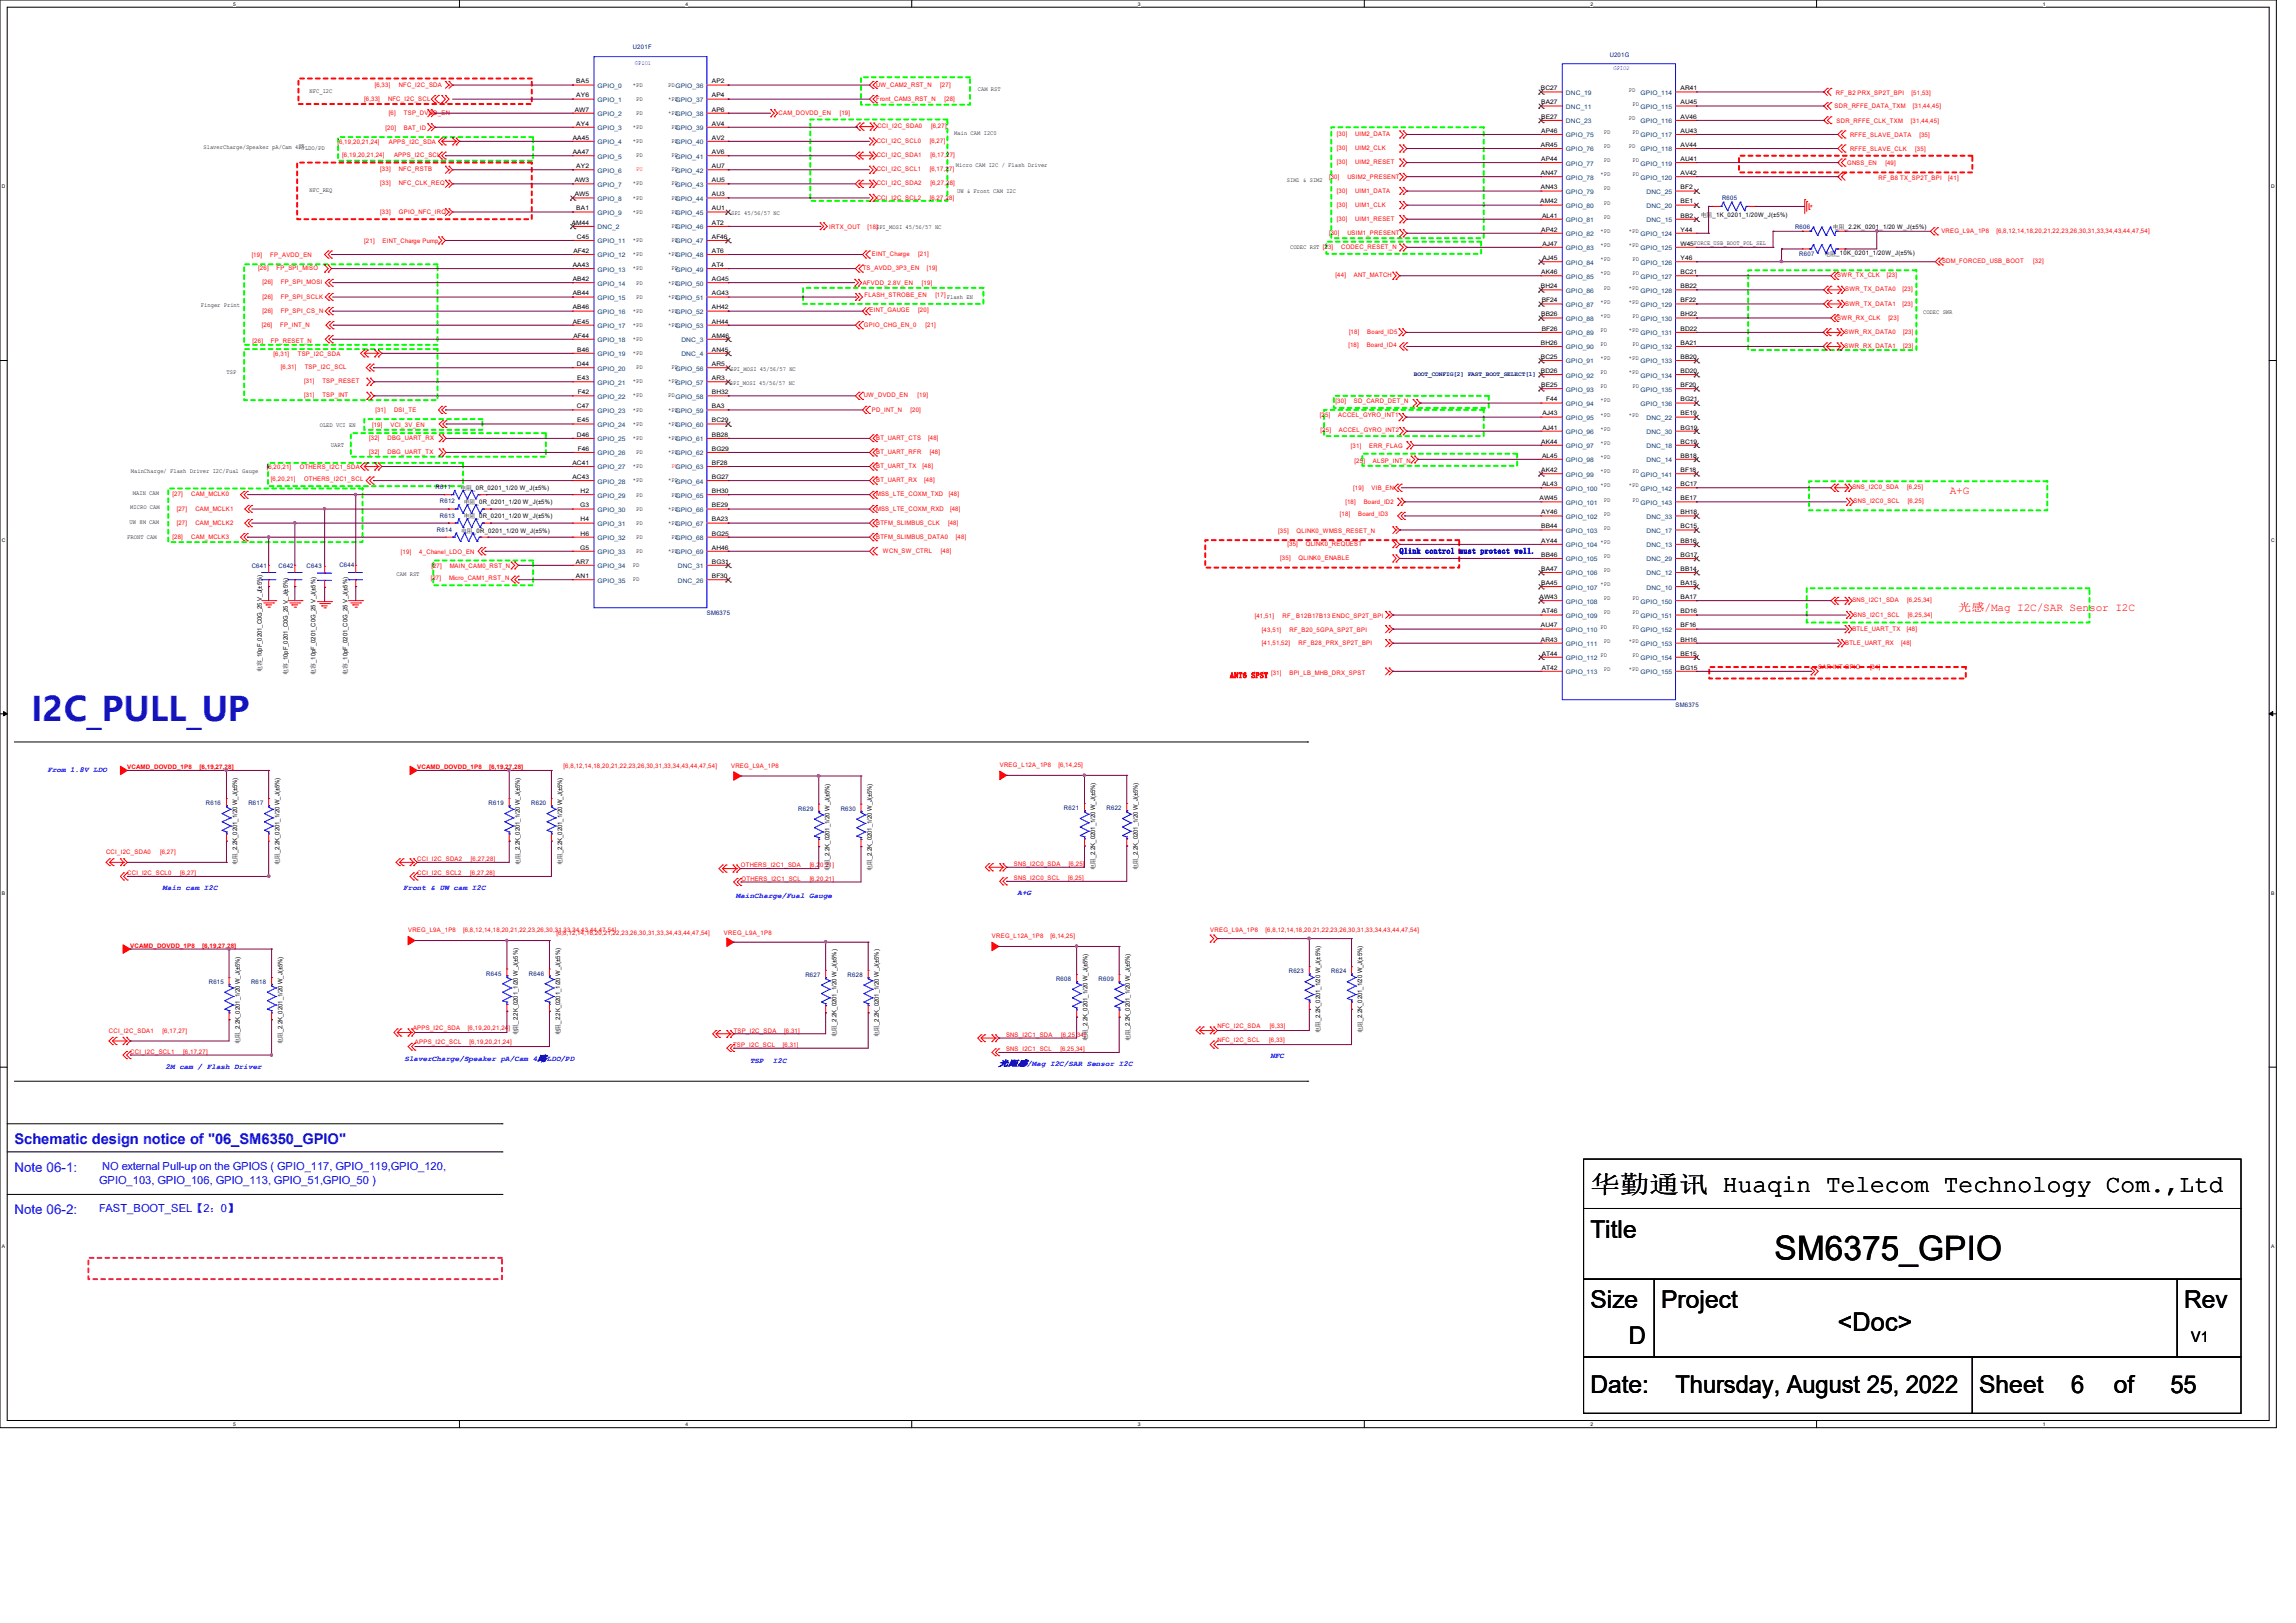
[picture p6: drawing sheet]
<svg xmlns="http://www.w3.org/2000/svg" width="297mm" height="210mm" viewBox="0 0 297 210" stroke-linecap="round" stroke-linejoin="round" font-family="sans-serif">
<defs><g id="words">
<text font-size="4.4" fill="#00f" x="4.1" y="93.3">I2C_PULL_UP</text>
<text font-size="4.4" x="229.5" y="163">SM6375_GPIO</text>
<text font-size="3.3" x="237.7" y="172.2">&lt;Doc&gt;</text>
<g font-size="3.2">
<text x="205.7" y="154.3">华勤通讯 Huaqin Telecom Technology Com.,Ltd</text>
<text x="205.7" y="160.1">Title</text>
<text x="205.7" y="169.3">Size</text>
<text x="210.7" y="173.9">D</text>
<text x="214.9" y="169.3">Project</text>
<text x="282.6" y="169.3">Rev</text>
<text x="205.7" y="180.3">Date:</text>
<text x="216.7" y="180.3">Thursday, August 25, 2022</text>
<text x="256" y="180.3">Sheet</text>
<text x="267.9" y="180.3">6</text>
<text x="273.4" y="180.3">of</text>
<text x="280.8" y="180.3">55</text>
</g>
<text font-size="1.9" fill="#00f" x="1.9" y="148.1">Schematic design notice of &quot;06_SM6350_GPIO&quot;</text>
<text font-size="1.9" x="283.5" y="173.6">V1</text>
<g font-size="1.7" fill="#00f">
<text x="1.9" y="151.6">Note 06-1:</text>
<text x="1.9" y="157.1">Note 06-2:</text>
</g>
<g font-size="1.4" fill="#f00">
<text x="252.2" y="63.9">A+G</text>
<text x="253.3" y="79">光感/Mag I2C/SAR Sensor I2C</text>
</g>
<g font-size="1.4" fill="#00f">
<text x="12.8" y="153.2">GPIO_103, GPIO_106, GPIO_113, GPIO_51,GPIO_50 )</text>
<text x="13.2" y="151.3">NO external Pull-up on the GPIOS ( GPIO_117, GPIO_119,GPIO_120,</text>
<text x="12.8" y="156.8">FAST_BOOT_SEL【2：0】</text>
</g>
<text font-size="1.1" fill="#00f" x="129.2" y="137.9">光距感/Mag I2C/SAR Sensor I2C</text>
<g font-size="1" fill="#00f">
<text x="181.1" y="71.6">Qlink control must protect well.</text>
<text x="6.1" y="99.9">From 1.8V LDO</text>
<text x="21" y="115.1">Main cam I2C</text>
<text x="52.2" y="115.1">Front &amp; UW cam I2C</text>
<text x="95.2" y="116.2">MainCharge/Fual Gauge</text>
<text x="131.6" y="115.8">A+G</text>
<text x="52.3" y="137.3">SlaverCharge/Speaker pA/Cam 4路LDO/PD</text>
<text x="97" y="137.6">TSP</text>
<text x="100" y="137.6">I2C</text>
<text x="164.3" y="136.9">NFC</text>
<text x="21.4" y="138.3">2M cam / Flash Driver</text>
</g>
<text font-size="1" fill="#f00" x="159.1" y="87.7">ANT6 SPST</text>
<g font-size=".8" fill="#f00">
<text x="48.5" y="11.2">[6,33]</text>
<text x="51.6" y="11.2">NFC_I2C_SDA</text>
<text x="113.3" y="11.2">UW_CAM2_RST_N</text>
<text x="121.6" y="11.2">[27]</text>
<text x="47.1" y="13">[6,33]</text>
<text x="49.9" y="16.8">[20]</text>
<text x="50.2" y="13">NFC_I2C_SCL</text>
<text x="50.3" y="14.9">[6]</text>
<text x="52.2" y="14.9">TSP_DVDD_EN</text>
<text x="52.2" y="16.8">BAT_ID</text>
<text x="100.7" y="14.9">CAM_DOVDD_EN</text>
<text x="108.6" y="14.9">[19]</text>
<text x="113.3" y="13">Front_CAM3_RST_N</text>
<text x="113.5" y="16.6">CCI_I2C_SDA0</text>
<text x="120.4" y="16.6">[6,27]</text>
<text x="122.2" y="13">[28]</text>
<text x="172.9" y="17.6">[30]</text>
<text x="175.3" y="17.6">UIM2_DATA</text>
<text x="237.3" y="13.9">SDR_RFFE_DATA_TXM</text>
<text x="237.5" y="12.3">RF_B2 PRX_SP2T_BPI</text>
<text x="237.6" y="15.9">SDR_RFFE_CLK_TXM</text>
<text x="239.3" y="17.7">RFFE_SLAVE_DATA</text>
<text x="247.2" y="15.9">[31,44,45]</text>
<text x="247.3" y="12.3">[51,53]</text>
<text x="247.5" y="13.9">[31,44,45]</text>
<text x="248.3" y="17.7">[35]</text>
<text x="43.6" y="18.6">[6,19,20,21,24]</text>
<text x="44.3" y="20.4">[6,19,20,21,24]</text>
<text x="49.2" y="22.2">[33]</text>
<text x="50.3" y="18.6">APPS_I2C_SDA</text>
<text x="51" y="20.4">APPS_I2C_SCL</text>
<text x="51.6" y="22.2">NFC_RSTB</text>
<text x="82.3" y="22.2">PU</text>
<text x="113.4" y="18.5">CCI_I2C_SCL0</text>
<text x="113.4" y="20.4">CCI_I2C_SDA1</text>
<text x="113.4" y="22.2">CCI_I2C_SCL1</text>
<text x="120.3" y="18.5">[6,27]</text>
<text x="120.3" y="22.2">[6,17,27]</text>
<text x="120.4" y="20.4">[6,17,27]</text>
<text x="171.9" y="23.2">[30]</text>
<text x="172.9" y="19.4">[30]</text>
<text x="172.9" y="21.3">[30]</text>
<text x="174.3" y="23.2">USIM2_PRESENT</text>
<text x="175.3" y="19.4">UIM2_CLK</text>
<text x="175.3" y="21.3">UIM2_RESET</text>
<text x="238.9" y="21.3">GNSS_EN</text>
<text x="239.3" y="19.5">RFFE_SLAVE_CLK</text>
<text x="243" y="23.3">RF_B8 TX_SP2T_BPI</text>
<text x="243.9" y="21.3">[49]</text>
<text x="247.7" y="19.5">[35]</text>
<text x="252" y="23.3">[41]</text>
<text x="49.2" y="24">[33]</text>
<text x="49.2" y="27.6">[33]</text>
<text x="51.6" y="24">NFC_CLK_REQ</text>
<text x="51.6" y="27.6">GPIO_NFC_IRQ</text>
<text x="107.3" y="29.6">IRTX_OUT</text>
<text x="112.2" y="29.6">[18]SPI_MOSI 45/56/57 NC</text>
<text x="113.4" y="24">CCI_I2C_SDA2</text>
<text x="113.4" y="25.8">CCI_I2C_SCL2</text>
<text x="120.3" y="25.8">[6,27,28]</text>
<text x="120.4" y="24">[6,27,28]</text>
<text x="172.9" y="28.6">[30]</text>
<text x="172.9" y="24.9">[30]</text>
<text x="172.9" y="26.8">[30]</text>
<text x="175.3" y="28.6">UIM1_RESET</text>
<text x="175.3" y="24.9">UIM1_DATA</text>
<text x="175.3" y="26.8">UIM1_CLK</text>
<text x="32.6" y="33.3">[19]</text>
<text x="33.4" y="35">[26]</text>
<text x="35" y="33.3">FP_AVDD_EN</text>
<text x="35.8" y="35">FP_SPI_MISO</text>
<text x="47.1" y="31.4">[21]</text>
<text x="49.5" y="31.4">EINT_Charge Pump</text>
<text x="111.6" y="34.9">TS_AVDD_3P3_EN</text>
<text x="112.8" y="33.1">EINT_Charge</text>
<text x="118.8" y="33.1">[21]</text>
<text x="119.9" y="34.9">[19]</text>
<text x="171.9" y="30.4">[30]</text>
<text x="172.8" y="35.9">[44]</text>
<text x="173.5" y="32.2">CODEC_RESET_N</text>
<text x="174.3" y="30.4">USIM1_PRESENT</text>
<text x="175.1" y="35.9">ANT_MATCH</text>
<text x="237.7" y="35.9">SWR_TX_CLK</text>
<text x="244.1" y="35.9">[23]</text>
<text x="251.1" y="30.1">VREG_L9A_1P8</text>
<text x="251.2" y="34.1">SDM_FORCED_USB_BOOT</text>
<text x="258.2" y="30.1">[6,8,12,14,18,20,21,22,23,26,30,31,33,34,43,44,47,54]</text>
<text x="263" y="34.1">[32]</text>
<text x="34" y="36.8">[26]</text>
<text x="34" y="38.6">[26]</text>
<text x="34" y="40.5">[26]</text>
<text x="36.3" y="36.8">FP_SPI_MOSI</text>
<text x="36.3" y="38.6">FP_SPI_SCLK</text>
<text x="36.3" y="40.5">FP_SPI_CS_N</text>
<text x="111.6" y="36.9">AFVDD_2.8V_EN</text>
<text x="111.9" y="38.4">FLASH_STROBE_EN</text>
<text x="112.5" y="40.4">EINT_GAUGE</text>
<text x="118.8" y="40.4">[20]</text>
<text x="119.3" y="36.9">[19]</text>
<text x="121" y="38.4">[17]</text>
<text x="237.7" y="41.4">SWR_RX_CLK</text>
<text x="238.7" y="37.7">SWR_TX_DATA0</text>
<text x="238.7" y="39.5">SWR_TX_DATA1</text>
<text x="244.3" y="41.4">[23]</text>
<text x="246.1" y="37.7">[23]</text>
<text x="246.1" y="39.5">[23]</text>
<text x="32.7" y="44.3">[26]</text>
<text x="33.9" y="42.3">[26]</text>
<text x="35.1" y="44.3">FP_RESET_N</text>
<text x="35.4" y="46.1">[6,31]</text>
<text x="36.2" y="42.3">FP_INT_N</text>
<text x="36.3" y="47.8">[6,31]</text>
<text x="38.5" y="46.1">TSP_I2C_SDA</text>
<text x="39.4" y="47.8">TSP_I2C_SCL</text>
<text x="111.8" y="42.3">GPIO_CHG_EN_0</text>
<text x="119.7" y="42.3">[21]</text>
<text x="174.4" y="45">[18]</text>
<text x="174.5" y="43.2">[18]</text>
<text x="176.8" y="45">Board_ID4</text>
<text x="176.9" y="43.2">Board_ID5</text>
<text x="238.6" y="43.2">SWR_RX_DATA0</text>
<text x="238.6" y="45">SWR_RX_DATA1</text>
<text x="246.2" y="43.2">[23]</text>
<text x="246.2" y="45">[23]</text>
<text x="39.3" y="49.6">[31]</text>
<text x="39.3" y="51.4">[31]</text>
<text x="41.7" y="49.6">TSP_RESET</text>
<text x="41.7" y="51.4">TSP_INT</text>
<text x="48.6" y="53.3">[31]</text>
<text x="51" y="53.3">DSI_TE</text>
<text x="111.8" y="51.4">UW_DVDD_EN</text>
<text x="112.8" y="53.3">PD_INT_N</text>
<text x="117.8" y="53.3">[20]</text>
<text x="118.7" y="51.4">[19]</text>
<text x="172.8" y="52.2">[30]</text>
<text x="175.1" y="52.2">SD_CARD_DET_N</text>
<text x="47.8" y="56.9">[32]</text>
<text x="47.8" y="58.8">[32]</text>
<text x="48.1" y="55.2">[19]</text>
<text x="50.1" y="56.9">DBG_UART_RX</text>
<text x="50.1" y="58.8">DBG_UART_TX</text>
<text x="50.5" y="55.2">VCI_3V_EN</text>
<text x="113.3" y="56.9">BT_UART_CTS</text>
<text x="113.3" y="58.8">BT_UART_RFR</text>
<text x="120.1" y="56.9">[48]</text>
<text x="120.3" y="58.8">[48]</text>
<text x="170.7" y="54">[25]</text>
<text x="170.8" y="55.9">[25]</text>
<text x="173.1" y="54">ACCEL_GYRO_INT1</text>
<text x="173.2" y="55.9">ACCEL_GYRO_INT2</text>
<text x="174.8" y="57.9">[31]</text>
<text x="175.2" y="59.9">[25]</text>
<text x="177.1" y="57.9">ERR_FLAG</text>
<text x="177.6" y="59.9">ALSP_INT_N</text>
<text x="22.3" y="64.2">[27]</text>
<text x="24.7" y="64.2">CAM_MCLK0</text>
<text x="34.5" y="60.7">[6,20,21]</text>
<text x="35.1" y="62.2">[6,20,21]</text>
<text x="38.8" y="60.7">OTHERS_I2C1_SDA</text>
<text x="39.3" y="62.2">OTHERS_I2C1_SCL</text>
<text x="86.9" y="60.6">PUGPIO_63</text>
<text x="113.3" y="60.6">BT_UART_TX</text>
<text x="113.3" y="62.4">BT_UART_RX</text>
<text x="113.3" y="64.2">MSS_LTE_COXM_TXD</text>
<text x="119.3" y="60.6">[48]</text>
<text x="119.6" y="62.4">[48]</text>
<text x="122.7" y="64.2">[48]</text>
<text x="174" y="65.2">[18]</text>
<text x="175.1" y="63.4">[19]</text>
<text x="176.4" y="65.2">Board_ID2</text>
<text x="177.4" y="63.4">VIB_EN</text>
<text x="239.6" y="63.3">SNS_I2C0_SDA</text>
<text x="239.8" y="65.1">SNS_I2C0_SCL</text>
<text x="246.7" y="63.3">[6,25]</text>
<text x="246.8" y="65.1">[6,25]</text>
<text x="22.3" y="69.7">[28]</text>
<text x="22.9" y="66.1">[27]</text>
<text x="22.9" y="67.9">[27]</text>
<text x="24.7" y="69.7">CAM_MCLK3</text>
<text x="25.3" y="66.1">CAM_MCLK1</text>
<text x="25.3" y="67.9">CAM_MCLK2</text>
<text x="51.9" y="71.6">[19]</text>
<text x="54.2" y="71.6">4_Chanel_LDO_EN</text>
<text x="113.3" y="66.1">MSS_LTE_COXM_RXD</text>
<text x="113.3" y="67.9">BTFM_SLIMBUS_CLK</text>
<text x="113.3" y="69.7">BTFM_SLIMBUS_DATA0</text>
<text x="114.2" y="71.5">WCN_SW_CTRL</text>
<text x="121.7" y="71.5">[48]</text>
<text x="122.6" y="67.9">[48]</text>
<text x="122.9" y="66.1">[48]</text>
<text x="123.7" y="69.7">[48]</text>
<text x="165.4" y="69">[35]</text>
<text x="166.5" y="70.7">[35]</text>
<text x="167.7" y="69">QLINK0_WMSS_RESET_N</text>
<text x="168.9" y="70.7">QLINK0_REQUEST</text>
<text x="173.3" y="66.8">[18]</text>
<text x="175.7" y="66.8">Board_ID3</text>
<text x="55.7" y="75.1">[27]</text>
<text x="55.8" y="73.5">[27]</text>
<text x="58.1" y="75.1">Micro_CAM1_RST_N</text>
<text x="58.2" y="73.5">MAIN_CAM0_RST_N</text>
<text x="165.6" y="72.5">[35]</text>
<text x="168" y="72.5">QLINK0_ENABLE</text>
<text x="239.6" y="77.9">SNS_I2C1_SDA</text>
<text x="246.7" y="77.9">[6,25,34]</text>
<text x="162.3" y="80">[41,51]</text>
<text x="163.2" y="81.8">[43,51]</text>
<text x="163.2" y="83.4">[41,51,52]</text>
<text x="165.9" y="80">RF_ B12B17B13 ENDC_SP2T_BPI</text>
<text x="166.8" y="81.8">RF_B20_5GPA_SP2T_BPI</text>
<text x="168" y="83.4">RF_B28_PRX_SP2T_BPI</text>
<text x="238.7" y="83.4">BTLE_UART_RX</text>
<text x="239.6" y="81.6">BTLE_UART_TX</text>
<text x="239.8" y="79.8">SNS_I2C1_SCL</text>
<text x="245.9" y="83.4">[48]</text>
<text x="246.6" y="81.6">[48]</text>
<text x="246.8" y="79.8">[6,25,34]</text>
<text x="164.4" y="87.3">[31]</text>
<text x="166.8" y="87.3">BPI_LB_MHB_DRX_SPST</text>
<text x="235.2" y="86.5">SAR INT GPIO</text>
<text x="241.9" y="86.5">[34]</text>
<text x="16.5" y="99.5">VCAMD_DOVDD_1P8</text>
<text x="25.8" y="99.5">[6,19,27,28]</text>
<text x="54" y="99.5">VCAMD_DOVDD_1P8</text>
<text x="63.3" y="99.5">[6,19,27,28]</text>
<text x="72.9" y="99.4">[6,8,12,14,18,20,21,22,23,26,30,31,33,34,43,44,47,54]</text>
<text x="94.6" y="99.4">VREG_L9A_1P8</text>
<text x="129.3" y="99.3">VREG_L12A_1P8</text>
<text x="136.9" y="99.3">[6,14,25]</text>
<text x="13.7" y="110.5">CCI_I2C_SDA0</text>
<text x="16.5" y="113.2">CCI_I2C_SCL0</text>
<text x="20.7" y="110.5">[6,27]</text>
<text x="23.3" y="113.2">[6,27]</text>
<text x="54" y="111.4">CCI_I2C_SDA2</text>
<text x="54" y="113.2">CCI_I2C_SCL2</text>
<text x="60.8" y="113.2">[6,27,28]</text>
<text x="60.9" y="111.4">[6,27,28]</text>
<text x="95.8" y="112.2">OTHERS_I2C1_SDA</text>
<text x="95.9" y="114">OTHERS_I2C1_SCL</text>
<text x="104.7" y="112.2">[6,20,21]</text>
<text x="104.7" y="114">[6,20,21]</text>
<text x="131.2" y="112.1">SNS_I2C0_SDA</text>
<text x="131.2" y="113.9">SNS_I2C0_SCL</text>
<text x="138.2" y="113.9">[6,25]</text>
<text x="138.3" y="112.1">[6,25]</text>
<text x="16.8" y="122.7">VCAMD_DOVDD_1P8</text>
<text x="26.2" y="122.7">[6,19,27,28]</text>
<text x="52.8" y="120.6">VREG_L9A_1P8</text>
<text x="59.9" y="120.6">[6,8,12,14,18,20,21,22,23,26,30,31,33,34,43,44,47,54]</text>
<text x="72" y="121">[6,8,12,14,18,20,21,22,23,26,30,31,33,34,43,44,47,54]</text>
<text x="93.6" y="121">VREG_L9A_1P8</text>
<text x="128.3" y="121.4">VREG_L12A_1P8</text>
<text x="135.9" y="121.4">[6,14,25]</text>
<text x="156.6" y="120.6">VREG_L9A_1P8</text>
<text x="163.7" y="120.6">[6,8,12,14,18,20,21,22,23,26,30,31,33,34,43,44,47,54]</text>
<text x="14.1" y="133.6">CCI_I2C_SDA1</text>
<text x="16.8" y="136.4">CCI_I2C_SCL1</text>
<text x="21" y="133.6">[6,17,27]</text>
<text x="23.7" y="136.4">[6,17,27]</text>
<text x="53.4" y="133.3">APPS_I2C_SDA</text>
<text x="53.7" y="135.1">APPS_I2C_SCL</text>
<text x="60.5" y="133.3">[6,19,20,21,24]</text>
<text x="60.7" y="135.1">[6,19,20,21,24]</text>
<text x="94.8" y="135.5">TSP_I2C_SCL</text>
<text x="94.9" y="133.6">TSP_I2C_SDA</text>
<text x="101.3" y="135.5">[6,31]</text>
<text x="101.4" y="133.6">[6,31]</text>
<text x="130.1" y="134.2">SNS_I2C1_SDA</text>
<text x="130.1" y="136">SNS_I2C1_SCL</text>
<text x="137.2" y="136">[6,25,34]</text>
<text x="137.3" y="134.2">[6,25,34]</text>
<text x="157.5" y="133">NFC_I2C_SDA</text>
<text x="157.5" y="134.8">NFC_I2C_SCL</text>
<text x="164.2" y="134.8">[6,33]</text>
<text x="164.3" y="133">[6,33]</text>
</g>
<g font-size=".8">
<text x="74.6" y="10.8">BA5</text>
<text x="81.9" y="11.2">*PD</text>
<text x="86.4" y="11.2">PDGPIO_36</text>
<text x="92.1" y="10.8">AP2</text>
<text x="126.5" y="11.8">CAM RST</text>
<text x="199.3" y="11.7">BC27</text>
<text x="210.7" y="11.9">PD</text>
<text x="217.4" y="11.7">AR41</text>
<text x="40" y="12">NFC_I2C</text>
<text x="74.3" y="14.4">AW7</text>
<text x="74.6" y="16.3">AY4</text>
<text x="74.6" y="12.6">AY6</text>
<text x="81.9" y="16.7">*PD</text>
<text x="82.3" y="13">PD</text>
<text x="82.3" y="14.9">PD</text>
<text x="86.4" y="13">*PDGPIO_37</text>
<text x="86.4" y="14.9">*PDGPIO_38</text>
<text x="86.9" y="16.7">PDGPIO_39</text>
<text x="92.1" y="12.6">AP4</text>
<text x="92.1" y="14.4">AP6</text>
<text x="92.1" y="16.3">AV4</text>
<text x="123.4" y="17.5">Main CAM I2C0</text>
<text x="199.4" y="17.2">AP46</text>
<text x="199.4" y="13.5">BA27</text>
<text x="199.4" y="15.4">BE27</text>
<text x="207.5" y="17.4">PD</text>
<text x="210.7" y="15.5">PD</text>
<text x="211.2" y="13.7">PD</text>
<text x="211.2" y="17.4">PD</text>
<text x="217.4" y="13.5">AU45</text>
<text x="217.4" y="15.4">AV46</text>
<text x="217.4" y="17.2">AU43</text>
<text x="26.3" y="19.3">SlaverCharge/Speaker pA/Cam 4路LDO/PD</text>
<text x="74.1" y="18.1">AA45</text>
<text x="74.1" y="19.9">AA47</text>
<text x="74.3" y="23.6">AW3</text>
<text x="74.6" y="21.8">AY2</text>
<text x="81.9" y="18.5">*PD</text>
<text x="82.3" y="20.4">PD</text>
<text x="86.9" y="18.5">PDGPIO_40</text>
<text x="86.9" y="20.4">PDGPIO_41</text>
<text x="86.9" y="22.2">PDGPIO_42</text>
<text x="92.1" y="18.1">AV2</text>
<text x="92.1" y="19.9">AV6</text>
<text x="92.1" y="21.8">AU7</text>
<text x="92.1" y="23.6">AU5</text>
<text x="123.7" y="21.5">Micro CAM I2C / Flash Driver</text>
<text x="166.5" y="23.5">SIM1 &amp; SIM2</text>
<text x="199.3" y="19">AR45</text>
<text x="199.3" y="22.6">AN47</text>
<text x="199.4" y="20.8">AP44</text>
<text x="207.1" y="22.8">*PD</text>
<text x="207.5" y="19.2">PD</text>
<text x="207.5" y="21">PD</text>
<text x="210.7" y="19.2">PD</text>
<text x="211.2" y="21">PD</text>
<text x="211.2" y="22.8">PD</text>
<text x="217.4" y="19">AV44</text>
<text x="217.4" y="20.8">AU41</text>
<text x="217.4" y="22.6">AV42</text>
<text x="40" y="24.8">NFC_REQ</text>
<text x="74" y="29.1">AM44</text>
<text x="74.3" y="25.4">AW5</text>
<text x="74.6" y="27.2">BA1</text>
<text x="81.9" y="24">*PD</text>
<text x="81.9" y="25.8">*PD</text>
<text x="81.9" y="27.7">*PD</text>
<text x="86.9" y="24">PDGPIO_43</text>
<text x="86.9" y="25.8">PDGPIO_44</text>
<text x="86.9" y="27.7">PDGPIO_45</text>
<text x="86.9" y="29.5">PDGPIO_46</text>
<text x="92.1" y="25.4">AU3</text>
<text x="92.1" y="27.2">AU1</text>
<text x="92.1" y="29.1">AT2</text>
<text x="94.6" y="27.8">SPI 45/56/57 NC</text>
<text x="123.8" y="24.9">UW &amp; Front CAM I2C</text>
<text x="199.2" y="26.3">AM42</text>
<text x="199.3" y="24.5">AN43</text>
<text x="199.4" y="30">AP42</text>
<text x="199.5" y="28.2">AL41</text>
<text x="207.5" y="24.6">PD</text>
<text x="207.5" y="26.5">PD</text>
<text x="207.5" y="28.3">PD</text>
<text x="217.4" y="24.5">BF2</text>
<text x="217.4" y="26.3">BE1</text>
<text x="217.4" y="28.2">BB2</text>
<text x="217.4" y="30">Y44</text>
<text x="220" y="28.1">电阻_1K_0201_1/20W_J(±5%)</text>
<text x="237.1" y="29.7">电阻_2.2K_0201_1/20 W_J(±5%)</text>
<text x="74.1" y="34.5">AA43</text>
<text x="74.2" y="32.7">AF42</text>
<text x="74.6" y="30.9">C45</text>
<text x="81.9" y="31.3">*PD</text>
<text x="81.9" y="33.1">*PD</text>
<text x="81.9" y="35">*PD</text>
<text x="86.4" y="33.1">*PDGPIO_48</text>
<text x="86.9" y="31.3">PDGPIO_47</text>
<text x="86.9" y="35">PDGPIO_49</text>
<text x="92.1" y="30.9">AF46</text>
<text x="92.1" y="32.7">AT6</text>
<text x="92.1" y="34.5">AT4</text>
<text x="166.9" y="32.3">CODEC RST [23]</text>
<text x="199.4" y="35.5">AK46</text>
<text x="199.5" y="31.8">AJ47</text>
<text x="199.5" y="33.7">AJ45</text>
<text x="207.1" y="35.6">*PD</text>
<text x="207.1" y="30.1">*PD</text>
<text x="207.1" y="32">*PD</text>
<text x="207.1" y="33.8">*PD</text>
<text x="210.7" y="30.1">*PD</text>
<text x="210.7" y="32">*PD</text>
<text x="211.2" y="33.8">PD</text>
<text x="211.2" y="35.6">PD</text>
<text x="217.4" y="31.8">W45FORCE_USB_BOOT_POL_SEL</text>
<text x="217.4" y="33.7">Y46</text>
<text x="217.4" y="35.5">BC21</text>
<text x="236" y="33.1">电阻_10K_0201_1/20W_J(±5%)</text>
<text x="26" y="39.7">Finger Print</text>
<text x="74.1" y="36.4">AB42</text>
<text x="74.1" y="38.2">AB44</text>
<text x="74.1" y="40">AB46</text>
<text x="74.1" y="41.9">AE45</text>
<text x="81.9" y="40.5">*PD</text>
<text x="82.3" y="36.8">PD</text>
<text x="82.3" y="38.6">PD</text>
<text x="86.4" y="36.8">*PDGPIO_50</text>
<text x="86.4" y="38.6">*PDGPIO_51</text>
<text x="86.4" y="40.5">*PDGPIO_52</text>
<text x="92.1" y="36.4">AG45</text>
<text x="92.1" y="38.2">AG43</text>
<text x="92.1" y="40">AH42</text>
<text x="92.1" y="41.9">AH44</text>
<text x="122.5" y="38.6">Flash EN</text>
<text x="199.3" y="37.3">BH24</text>
<text x="199.4" y="40.9">BB26</text>
<text x="199.4" y="39.1">BF24</text>
<text x="207.1" y="39.3">*PD</text>
<text x="207.1" y="41.1">*PD</text>
<text x="207.5" y="37.5">PD</text>
<text x="210.7" y="37.5">*PD</text>
<text x="210.7" y="39.3">*PD</text>
<text x="211.2" y="41.1">PD</text>
<text x="217.4" y="37.3">BB22</text>
<text x="217.4" y="39.1">BF22</text>
<text x="217.4" y="40.9">BH22</text>
<text x="248.8" y="40.6">CODEC SWR</text>
<text x="74.2" y="43.7">AF44</text>
<text x="74.6" y="47.4">D44</text>
<text x="74.7" y="45.5">B46</text>
<text x="81.9" y="42.3">*PD</text>
<text x="81.9" y="44.1">*PD</text>
<text x="81.9" y="46">*PD</text>
<text x="82.3" y="47.8">PD</text>
<text x="86.4" y="42.3">*PDGPIO_53</text>
<text x="86.9" y="47.8">PDGPIO_56</text>
<text x="92.1" y="43.7">AM46</text>
<text x="92.1" y="45.5">AN45</text>
<text x="92.1" y="47.4">AR5</text>
<text x="94.5" y="48">SPI_MOSI 45/56/57 NC</text>
<text x="199.3" y="44.6">BH26</text>
<text x="199.3" y="46.4">BC25</text>
<text x="199.4" y="42.8">BF26</text>
<text x="207.1" y="42.9">PD</text>
<text x="207.1" y="44.8">PD</text>
<text x="207.1" y="46.6">*PD</text>
<text x="210.7" y="46.6">*PD</text>
<text x="210.7" y="42.9">*PD</text>
<text x="211.2" y="44.8">PD</text>
<text x="217.4" y="42.8">BD22</text>
<text x="217.4" y="44.6">BA21</text>
<text x="217.4" y="46.4">BB20</text>
<text x="29.3" y="48.4">TSP</text>
<text x="74.6" y="52.8">C47</text>
<text x="74.7" y="49.2">E43</text>
<text x="74.8" y="51">F42</text>
<text x="81.9" y="49.6">*PD</text>
<text x="81.9" y="51.4">*PD</text>
<text x="81.9" y="53.3">*PD</text>
<text x="86.4" y="49.6">*PDGPIO_57</text>
<text x="86.4" y="51.4">PDGPIO_58</text>
<text x="86.4" y="53.3">*PDGPIO_59</text>
<text x="92.1" y="49.2">AR3</text>
<text x="92.1" y="51">BH32</text>
<text x="92.1" y="52.8">BA3</text>
<text x="94.4" y="49.9">SPI_MOSI 45/56/57 NC</text>
<text x="199.3" y="48.3">BD26</text>
<text x="199.4" y="50.1">BE25</text>
<text x="199.5" y="53.8">AJ43</text>
<text x="200" y="51.9">F44</text>
<text x="207.1" y="53.9">*PD</text>
<text x="207.1" y="48.4">PD</text>
<text x="207.1" y="50.2">PD</text>
<text x="207.1" y="52.1">*PD</text>
<text x="210.7" y="53.9">*PD</text>
<text x="210.7" y="48.4">*PD</text>
<text x="211.2" y="50.2">PD</text>
<text x="217.4" y="48.3">BD20</text>
<text x="217.4" y="50.1">BF20</text>
<text x="217.4" y="51.9">BG21</text>
<text x="217.4" y="53.8">BE19</text>
<text x="41.4" y="55.3">OLED VCI EN</text>
<text x="42.8" y="57.8">UART</text>
<text x="74.6" y="56.5">D46</text>
<text x="74.7" y="54.7">E45</text>
<text x="74.8" y="58.3">F46</text>
<text x="81.9" y="55.1">*PD</text>
<text x="81.9" y="56.9">*PD</text>
<text x="82.3" y="58.8">PD</text>
<text x="86.4" y="55.1">*PDGPIO_60</text>
<text x="86.4" y="56.9">*PDGPIO_61</text>
<text x="86.4" y="58.8">*PDGPIO_62</text>
<text x="92.1" y="54.7">BC29</text>
<text x="92.1" y="56.5">BB28</text>
<text x="92.1" y="58.3">BG29</text>
<text x="199.4" y="57.4">AK44</text>
<text x="199.5" y="59.2">AL45</text>
<text x="199.5" y="55.6">AJ41</text>
<text x="207.1" y="57.6">*PD</text>
<text x="207.1" y="59.4">*PD</text>
<text x="207.1" y="55.8">*PD</text>
<text x="217.4" y="55.6">BG19</text>
<text x="217.4" y="57.4">BC19</text>
<text x="217.4" y="59.2">BB18</text>
<text x="16.8" y="65.9">MICRO CAM</text>
<text x="16.9" y="61.2">MainCharge/ Flash Driver I2C/Fual Gauge</text>
<text x="17.2" y="64">MAIN CAM</text>
<text x="59.6" y="63.4">电阻_0R_0201_1/20 W_J(±5%)</text>
<text x="60" y="65.2">电阻_0R_0201_1/20 W_J(±5%)</text>
<text x="74" y="60.2">AC41</text>
<text x="74" y="62">AC43</text>
<text x="75.1" y="65.7">G3</text>
<text x="75.1" y="63.8">H2</text>
<text x="81.9" y="60.6">*PD</text>
<text x="81.9" y="62.4">*PD</text>
<text x="82.3" y="64.3">PD</text>
<text x="86.4" y="62.4">*PDGPIO_64</text>
<text x="86.9" y="64.3">PDGPIO_65</text>
<text x="92.1" y="60.2">BF28</text>
<text x="92.1" y="62">BG27</text>
<text x="92.1" y="63.8">BH30</text>
<text x="92.1" y="65.7">BE29</text>
<text x="199.1" y="64.7">AW45</text>
<text x="199.4" y="61.1">AK42</text>
<text x="199.5" y="62.9">AL43</text>
<text x="207.1" y="63.1">*PD</text>
<text x="207.1" y="61.2">*PD</text>
<text x="207.5" y="64.9">PD</text>
<text x="210.7" y="63.1">*PD</text>
<text x="211.2" y="61.2">PD</text>
<text x="211.2" y="64.9">PD</text>
<text x="217.4" y="61.1">BF18</text>
<text x="217.4" y="62.9">BC17</text>
<text x="217.4" y="64.7">BE17</text>
<text x="16.5" y="69.7">FRONT CAM</text>
<text x="16.8" y="67.8">UW 8M CAM</text>
<text x="59.6" y="68.9">电阻_0R_0201_1/20 W_J(±5%)</text>
<text x="60" y="67.1">电阻_0R_0201_1/20 W_J(±5%)</text>
<text x="75.1" y="71.1">G5</text>
<text x="75.1" y="67.5">H4</text>
<text x="75.1" y="69.3">H6</text>
<text x="82.3" y="66.1">PD</text>
<text x="82.3" y="67.9">PD</text>
<text x="82.3" y="69.7">PD</text>
<text x="82.3" y="71.5">PD</text>
<text x="86.4" y="66.1">*PDGPIO_66</text>
<text x="86.4" y="67.9">*PDGPIO_67</text>
<text x="86.4" y="71.5">*PDGPIO_69</text>
<text x="86.9" y="69.7">PDGPIO_68</text>
<text x="92.1" y="67.5">BA23</text>
<text x="92.1" y="69.3">BG25</text>
<text x="92.1" y="71.1">AH46</text>
<text x="199.4" y="66.5">AY46</text>
<text x="199.4" y="68.4">BB44</text>
<text x="199.4" y="70.2">AY44</text>
<text x="207.1" y="70.4">*PD</text>
<text x="207.5" y="66.7">PD</text>
<text x="207.5" y="68.5">PD</text>
<text x="217.4" y="66.5">BH18</text>
<text x="217.4" y="68.4">BC15</text>
<text x="217.4" y="70.2">BB16</text>
<text x="51.3" y="74.6">CAM RST</text>
<text x="74.5" y="72.9">AR7</text>
<text x="74.5" y="74.8">AN1</text>
<text x="81.9" y="73.4">PD</text>
<text x="81.9" y="75.2">PD</text>
<text x="92.1" y="74.8">BF30</text>
<text x="92.1" y="72.9">BG31</text>
<text x="199.1" y="77.5">AW43</text>
<text x="199.4" y="72">BB46</text>
<text x="199.4" y="73.9">BA47</text>
<text x="199.4" y="75.7">BA45</text>
<text x="207.1" y="75.9">*PD</text>
<text x="207.5" y="72.2">PD</text>
<text x="207.5" y="74">PD</text>
<text x="207.5" y="77.7">PD</text>
<text x="211.2" y="77.7">PD</text>
<text x="217.4" y="72">BG17</text>
<text x="217.4" y="73.9">BB14</text>
<text x="217.4" y="75.7">BA15</text>
<text x="217.4" y="77.5">BA17</text>
<text x="199.3" y="81.2">AU47</text>
<text x="199.3" y="83">AR43</text>
<text x="199.4" y="79.4">AT46</text>
<text x="207.1" y="81.4">PD</text>
<text x="207.5" y="79.5">PD</text>
<text x="207.5" y="83.2">PD</text>
<text x="210.7" y="83.2">*PD</text>
<text x="211.2" y="79.5">PD</text>
<text x="211.2" y="81.4">PD</text>
<text x="217.4" y="79.4">BD16</text>
<text x="217.4" y="81.2">BF16</text>
<text x="217.4" y="83">BH16</text>
<text x="33.9" y="87" transform="rotate(-90 33.9 87)">电容_10pF_0201_C0G_25 V_J(±5%)</text>
<text x="37.3" y="87.4" transform="rotate(-90 37.3 87.4)">电容_10pF_0201_C0G_25 V_J(±5%)</text>
<text x="40.8" y="87.3" transform="rotate(-90 40.8 87.3)">电容_10pF_0201_C0G_25 V_J(±5%)</text>
<text x="45" y="87.3" transform="rotate(-90 45 87.3)">电容_10pF_0201_C0G_25 V_J(±5%)</text>
<text x="199.4" y="84.8">AT44</text>
<text x="199.4" y="86.7">AT42</text>
<text x="207.1" y="85">PD</text>
<text x="207.5" y="86.8">PD</text>
<text x="210.7" y="86.8">*PD</text>
<text x="211.2" y="85">PD</text>
<text x="217.4" y="84.8">BE15</text>
<text x="217.4" y="86.7">BG15</text>
<text x="30.7" y="111.9" transform="rotate(-90 30.7 111.9)">电阻_2.2K_0201_1/20 W_J(±5%)</text>
<text x="36.2" y="111.9" transform="rotate(-90 36.2 111.9)">电阻_2.2K_0201_1/20 W_J(±5%)</text>
<text x="67.3" y="111.9" transform="rotate(-90 67.3 111.9)">电阻_2.2K_0201_1/20 W_J(±5%)</text>
<text x="72.7" y="111.9" transform="rotate(-90 72.7 111.9)">电阻_2.2K_0201_1/20 W_J(±5%)</text>
<text x="107.3" y="112.7" transform="rotate(-90 107.3 112.7)">电阻_2.2K_0201_1/20 W_J(±5%)</text>
<text x="112.8" y="112.7" transform="rotate(-90 112.8 112.7)">电阻_2.2K_0201_1/20 W_J(±5%)</text>
<text x="141.7" y="112.6" transform="rotate(-90 141.7 112.6)">电阻_2.2K_0201_1/20 W_J(±5%)</text>
<text x="147.2" y="112.6" transform="rotate(-90 147.2 112.6)">电阻_2.2K_0201_1/20 W_J(±5%)</text>
<text x="31" y="135.1" transform="rotate(-90 31 135.1)">电阻_2.2K_0201_1/20 W_J(±5%)</text>
<text x="36.5" y="135.1" transform="rotate(-90 36.5 135.1)">电阻_2.2K_0201_1/20 W_J(±5%)</text>
<text x="67" y="134" transform="rotate(-90 67 134)">电阻_2.2K_0201_1/20 W_J(±5%)</text>
<text x="72.5" y="134" transform="rotate(-90 72.5 134)">电阻_2.2K_0201_1/20 W_J(±5%)</text>
<text x="108.2" y="134.2" transform="rotate(-90 108.2 134.2)">电阻_2.2K_0201_1/20 W_J(±5%)</text>
<text x="113.7" y="134.2" transform="rotate(-90 113.7 134.2)">电阻_2.2K_0201_1/20 W_J(±5%)</text>
<text x="140.7" y="134.7" transform="rotate(-90 140.7 134.7)">电阻_2.2K_0201_1/20 W_J(±5%)</text>
<text x="146.2" y="134.7" transform="rotate(-90 146.2 134.7)">电阻_2.2K_0201_1/20 W_J(±5%)</text>
<text x="170.8" y="133.7" transform="rotate(-90 170.8 133.7)">电阻_2.2K_0201_1/20 W_J(±5%)</text>
<text x="176.2" y="133.7" transform="rotate(-90 176.2 133.7)">电阻_2.2K_0201_1/20 W_J(±5%)</text>
</g>
<g font-size=".8" fill="#004080">
<text x="77.3" y="11.4">GPIO_0</text>
<text x="77.3" y="16.8">GPIO_3</text>
<text x="77.3" y="13.2">GPIO_1</text>
<text x="77.3" y="15">GPIO_2</text>
<text x="202.6" y="17.8">GPIO_75</text>
<text x="202.6" y="14.1">DNC_11</text>
<text x="202.6" y="16">DNC_23</text>
<text x="202.6" y="12.3">DNC_19</text>
<text x="212.2" y="12.3">GPIO_114</text>
<text x="212.2" y="14.1">GPIO_115</text>
<text x="212.2" y="16">GPIO_116</text>
<text x="212.2" y="17.8">GPIO_117</text>
<text x="77.3" y="18.7">GPIO_4</text>
<text x="77.3" y="20.5">GPIO_5</text>
<text x="77.3" y="22.4">GPIO_6</text>
<text x="202.6" y="19.6">GPIO_76</text>
<text x="202.6" y="21.4">GPIO_77</text>
<text x="202.6" y="23.2">GPIO_78</text>
<text x="212.2" y="19.6">GPIO_118</text>
<text x="212.2" y="21.4">GPIO_119</text>
<text x="212.2" y="23.2">GPIO_120</text>
<text x="77.3" y="24.2">GPIO_7</text>
<text x="77.3" y="26">GPIO_8</text>
<text x="77.3" y="27.8">GPIO_9</text>
<text x="77.3" y="29.7">DNC_2</text>
<text x="202.6" y="25.1">GPIO_79</text>
<text x="202.6" y="26.9">GPIO_80</text>
<text x="202.6" y="28.7">GPIO_81</text>
<text x="213" y="25.1">DNC_25</text>
<text x="213" y="26.9">DNC_20</text>
<text x="213" y="28.7">DNC_15</text>
<text x="77.3" y="31.5">GPIO_11</text>
<text x="77.3" y="33.3">GPIO_12</text>
<text x="77.3" y="35.1">GPIO_13</text>
<text x="202.6" y="30.6">GPIO_82</text>
<text x="202.6" y="32.4">GPIO_83</text>
<text x="202.6" y="34.2">GPIO_84</text>
<text x="212.2" y="30.6">GPIO_124</text>
<text x="212.2" y="32.4">GPIO_125</text>
<text x="212.2" y="34.2">GPIO_126</text>
<text x="77.3" y="37">GPIO_14</text>
<text x="77.3" y="38.8">GPIO_15</text>
<text x="77.3" y="40.6">GPIO_16</text>
<text x="202.6" y="36.1">GPIO_85</text>
<text x="202.6" y="37.9">GPIO_86</text>
<text x="202.6" y="39.7">GPIO_87</text>
<text x="202.6" y="41.5">GPIO_88</text>
<text x="212.2" y="36.1">GPIO_127</text>
<text x="212.2" y="37.9">GPIO_128</text>
<text x="212.2" y="39.7">GPIO_129</text>
<text x="212.2" y="41.5">GPIO_130</text>
<text x="77.3" y="42.5">GPIO_17</text>
<text x="77.3" y="44.3">GPIO_18</text>
<text x="77.3" y="46.1">GPIO_19</text>
<text x="77.3" y="48">GPIO_20</text>
<text x="88.1" y="44.3">DNC_3</text>
<text x="88.1" y="46.1">DNC_4</text>
<text x="202.6" y="43.4">GPIO_89</text>
<text x="202.6" y="45.2">GPIO_90</text>
<text x="202.6" y="47">GPIO_91</text>
<text x="212.2" y="43.4">GPIO_131</text>
<text x="212.2" y="45.2">GPIO_132</text>
<text x="212.2" y="47">GPIO_133</text>
<text x="77.3" y="49.8">GPIO_21</text>
<text x="77.3" y="51.6">GPIO_22</text>
<text x="77.3" y="53.4">GPIO_23</text>
<text x="202.6" y="48.9">GPIO_92</text>
<text x="202.6" y="50.7">GPIO_93</text>
<text x="202.6" y="52.5">GPIO_94</text>
<text x="212.2" y="48.9">GPIO_134</text>
<text x="212.2" y="50.7">GPIO_135</text>
<text x="212.2" y="52.5">GPIO_136</text>
<text x="77.3" y="55.2">GPIO_24</text>
<text x="77.3" y="57.1">GPIO_25</text>
<text x="77.3" y="58.9">GPIO_26</text>
<text x="202.6" y="54.4">GPIO_95</text>
<text x="202.6" y="56.2">GPIO_96</text>
<text x="202.6" y="58">GPIO_97</text>
<text x="202.6" y="59.8">GPIO_98</text>
<text x="213" y="54.4">DNC_22</text>
<text x="213" y="56.2">DNC_30</text>
<text x="213" y="58">DNC_18</text>
<text x="213" y="59.8">DNC_14</text>
<text x="77.3" y="60.7">GPIO_27</text>
<text x="77.3" y="62.6">GPIO_28</text>
<text x="77.3" y="64.4">GPIO_29</text>
<text x="202.6" y="61.7">GPIO_99</text>
<text x="202.6" y="63.5">GPIO_100</text>
<text x="202.6" y="65.3">GPIO_101</text>
<text x="212.2" y="61.7">GPIO_141</text>
<text x="212.2" y="63.5">GPIO_142</text>
<text x="212.2" y="65.3">GPIO_143</text>
<text x="77.3" y="66.2">GPIO_30</text>
<text x="77.3" y="68.1">GPIO_31</text>
<text x="77.3" y="69.9">GPIO_32</text>
<text x="77.3" y="71.7">GPIO_33</text>
<text x="202.6" y="67.1">GPIO_102</text>
<text x="202.6" y="69">GPIO_103</text>
<text x="202.6" y="70.8">GPIO_104</text>
<text x="213" y="67.1">DNC_33</text>
<text x="213" y="69">DNC_17</text>
<text x="213" y="70.8">DNC_13</text>
<text x="77.3" y="73.5">GPIO_34</text>
<text x="77.3" y="75.4">GPIO_35</text>
<text x="87.7" y="75.4">DNC_26</text>
<text x="87.7" y="73.5">DNC_31</text>
<text x="202.6" y="72.6">GPIO_105</text>
<text x="202.6" y="74.5">GPIO_106</text>
<text x="202.6" y="76.3">GPIO_107</text>
<text x="213" y="72.6">DNC_29</text>
<text x="213" y="74.5">DNC_12</text>
<text x="213" y="76.3">DNC_10</text>
<text x="202.6" y="78.1">GPIO_108</text>
<text x="202.6" y="80">GPIO_109</text>
<text x="202.6" y="81.8">GPIO_110</text>
<text x="202.6" y="83.6">GPIO_111</text>
<text x="212.2" y="78.1">GPIO_150</text>
<text x="212.2" y="80">GPIO_151</text>
<text x="212.2" y="81.8">GPIO_152</text>
<text x="212.2" y="83.6">GPIO_153</text>
<text x="202.6" y="85.4">GPIO_112</text>
<text x="202.6" y="87.2">GPIO_113</text>
<text x="212.2" y="85.4">GPIO_154</text>
<text x="212.2" y="87.2">GPIO_155</text>
</g>
<g font-size=".8" fill="#000080">
<text x="81.9" y="6.3">U201F</text>
<text x="208.2" y="7.4">U201G</text>
<text x="222.8" y="25.8">R605</text>
<text x="232.2" y="29.6">R606</text>
<text x="232.8" y="33.1">R607</text>
<text x="182.9" y="48.7">BOOT_CONFIG[2] FAST_BOOT_SELECT[1]</text>
<text x="56.3" y="63.3">R611</text>
<text x="56.9" y="65.1">R612</text>
<text x="56.5" y="68.8">R614</text>
<text x="56.9" y="67">R613</text>
<text x="32.6" y="73.5">C641</text>
<text x="36" y="73.5">C642</text>
<text x="39.7" y="73.5">C643</text>
<text x="43.9" y="73.4">C644</text>
<text x="91.4" y="79.6">SM6375</text>
<text x="216.8" y="91.5">SM6375</text>
<text x="26.6" y="104.2">R616</text>
<text x="32.1" y="104.2">R617</text>
<text x="63.2" y="104.2">R619</text>
<text x="68.7" y="104.2">R620</text>
<text x="103.3" y="104.9">R629</text>
<text x="108.8" y="104.9">R630</text>
<text x="137.6" y="104.8">R621</text>
<text x="143.1" y="104.8">R622</text>
<text x="166.7" y="125.9">R623</text>
<text x="172.2" y="125.9">R624</text>
<text x="27" y="127.3">R615</text>
<text x="32.5" y="127.3">R618</text>
<text x="62.9" y="126.2">R645</text>
<text x="68.4" y="126.2">R646</text>
<text x="104.2" y="126.4">R627</text>
<text x="109.6" y="126.4">R628</text>
<text x="136.6" y="127">R608</text>
<text x="142.1" y="127">R609</text>
</g>
<g font-size=".8" fill="#00f">
<text x="82.1" y="8.4">GPIO1</text>
<text x="208.7" y="9.1">GPIO2</text>
</g>
<g font-size=".6">
<text x="30.2" y=".7">5</text>
<text x="88.7" y=".7">4</text>
<text x="147.2" y=".7">3</text>
<text x="205.7" y=".7">2</text>
<text x="264.2" y=".7">1</text>
<text x=".3" y="24.4">D</text>
<text x="293.8" y="24.4">D</text>
<text x=".3" y="70.1">C</text>
<text x="293.8" y="70.1">C</text>
<text x=".3" y="115.8">B</text>
<text x="293.8" y="115.8">B</text>
<text x=".3" y="161.5">A</text>
<text x="293.8" y="161.5">A</text>
<text x="30.2" y="184.5">5</text>
<text x="88.7" y="184.5">4</text>
<text x="147.2" y="184.5">3</text>
<text x="205.7" y="184.5">2</text>
<text x="264.2" y="184.5">1</text>
</g>
</g></defs>
<path d="M0 0h294.5v184.7h-294.5zM.9 .9h292.6v182.9h-292.6z" fill="none" stroke="#000" stroke-width=".13"/>
<g fill="#fff">
<path d="M30.2 .1h.3v.7h-.3z"/>
<path d="M30.2 183.9h.3v.8h-.3z"/>
</g>
<path d="M59.4 0v.9M59.4 183.8v.9" fill="none" stroke="#000" stroke-width=".13"/>
<g fill="#fff">
<path d="M88.7 .1h.3v.7h-.3z"/>
<path d="M88.7 183.9h.3v.8h-.3z"/>
</g>
<path d="M117.9 0v.9M117.9 183.8v.9" fill="none" stroke="#000" stroke-width=".13"/>
<g fill="#fff">
<path d="M147.2 .1h.3v.7h-.3z"/>
<path d="M147.2 183.9h.3v.8h-.3z"/>
</g>
<path d="M176.5 0v.9M176.5 183.8v.9" fill="none" stroke="#000" stroke-width=".13"/>
<g fill="#fff">
<path d="M205.7 .1h.4v.7h-.4z"/>
<path d="M205.7 183.9h.4v.8h-.4z"/>
</g>
<path d="M235 0v.9M235 183.8v.9" fill="none" stroke="#000" stroke-width=".13"/>
<g fill="#fff">
<path d="M264.2 .1h.4v.7h-.4z"/>
<path d="M264.2 183.9h.4v.8h-.4z"/>
<path d="M.3 23.8h.4v.7h-.4z"/>
<path d="M293.8 23.8h.5v.7h-.5z"/>
<path d="M.3 69.5h.4v.7h-.4z"/>
<path d="M293.8 69.5h.5v.7h-.5z"/>
</g>
<path d="M0 46.7h.9M293.5 46.7h1" fill="none" stroke="#000" stroke-width=".13"/>
<g fill="#fff">
<path d="M.3 115.2h.4v.8h-.4z"/>
<path d="M293.8 115.2h.4v.8h-.4z"/>
</g>
<path d="M0 92.4h.9M293.5 92.4h1" fill="none" stroke="#000" stroke-width=".13"/>
<path d="M.5 92.1l.4 .3-.4 .2zM293.5 92.4l.5-.3v.5z" fill="#000" stroke="#000" stroke-width=".13"/>
<g fill="#fff">
<path d="M.3 161h.3v.7h-.3z"/>
<path d="M293.8 161h.4v.7h-.4z"/>
</g>
<g fill="none" stroke="#000" stroke-width=".13">
<path d="M1.9 96h167.3M169.2 96h.1M0 138.1h.9M1.9 139.9h167.3M169.2 139.9h.1M293.5 138.1h1M.9 145.4h64M.9 149.1h64M.9 154.6h64M64.9 145.4h.1M64.9 149.1h.1M64.9 154.6h.1"/>
<path d="M204.9 156.4h85v9.1h-85zM204.9 150h85v6.4h-85zM204.9 165.5h9.1v10.1h-9.1zM204.9 175.6h50.2v7.3h-50.2zM214 165.5h67.6v10.1h-67.6zM255.1 175.6h34.8v7.3h-34.8zM281.6 165.5h8.3v10.1h-8.3z"/>
</g>
<path d="M11.4 162.8h53.5v2.7h-53.5z" fill="none" stroke="#ff0080" stroke-width=".25" stroke-dasharray=".5 .5"/>
<g fill="none" stroke="#0f0" stroke-width=".25" stroke-dasharray=".5 .5">
<path d="M43.7 17.7h25.3v3.1h-25.3zM104.8 15.5h17.8v10.5h-17.8zM111.4 10h14.1v3.5h-14.1zM172.2 16.5h19.7v14.3h-19.7zM31.6 34.2h25v10.4h-25zM103.9 37.3h23.3v2h-23.3zM171.6 31.3h20v1.6h-20zM226.1 35h21.8v10.3h-21.8zM31.6 45.2h25v6.6h-25zM34.7 59.9h25.2v3h-25.2zM45.4 56h25.2v3.1h-25.2zM47.1 54.2h15.3v1.4h-15.3z"/>
<path d="M171.3 53h20.6v3.4h-20.6zM172.6 51.2h20v1.6h-20zM176.2 58.7h20.1v1.6h-20.1zM21.8 63.2h25.1v6.9h-25.1zM56.1 72.5h12.9v3.2h-12.9zM233.7 76.1h36.6v4.5h-36.6zM234 62.3h30.8v3.7h-30.8z"/>
</g>
<path d="M38.6 10.2h30.2v3.3h-30.2zM38.4 21h30.4v7.4h-30.4zM225 20.2h30.1v2.1h-30.1zM155.9 69.9h32.9v3.5h-32.9zM221.1 86.3h33.2v1.5h-33.2z" fill="none" stroke="#f00" stroke-width=".25" stroke-dasharray=".5 .5"/>
<g fill="none" stroke="#f00" stroke-width=".13">
<path d="M55.3 14.2h.1M55.3 16h.1M55.3 14.2l.5 .4M55.3 16l.5 .5M55.8 14.2l.5 .4M55.8 16l.5 .5M55.8 14.6l-.5 .5M55.8 16.5l-.5 .4M55.8 14.6h.1M55.8 14.2h.1M55.8 16.5h.1M55.8 16h.1"/>
<path d="M56.3 12.4h.1M56.3 13.3h.1M56.3 14.6h.1M56.3 16.5h.1M56.3 14.6l-.5 .5M56.3 12.4l-.5 .4 .5 .5M56.3 16.5l-.5 .4M56.7 12.4l-.4 .4 .4 .5M56.7 13.3h.1M56.7 12.4h.1M57.1 17.9l-.4 .4 .4 .5M57.1 19.7l-.4 .5 .4 .4"/>
<path d="M57.1 17.9h.1M57.1 18.8h.1M57.1 19.7h.1M57.1 13.3h.1M57.1 12.4h.1M57.1 18.3l.5 .5M57.1 18.3h1.9M57.2 12.4l.4 .4-.4 .5M57.6 10.5l.5 .5M57.6 12.4l.5 .4-.5 .5M57.6 17.9l-.5 .4M57.6 19.7l-.5 .5 .5 .4"/>
<path d="M57.6 17.9h.1M57.6 18.8h.1M57.6 19.7h.1M57.6 10.5h.1M57.6 13.3h.1M57.6 12.4h.1M58.1 11h.1M58.1 10.5h.1M58.1 10.5l.4 .5M58.1 11l-.5 .4M58.5 17.9l.5 .4M58.5 11l-.4 .4"/>
<path d="M58.5 17.9h.1M58.5 18.8h.1M58.5 11h.1M59 18.8h.1M59 17.9h.1M59 18.3h.1M59 18.3l-.5 .5M59 17.9l.4 .4-.4 .5M74.1 16.5h.1M74.1 18.3h.1M74.1 11h.1M74.1 12.8h.1"/>
<path d="M74.1 14.6h.1M74.1 18.3h2.7M74.1 16.5h2.7M74.1 11h2.7M74.1 12.8h2.7M74.1 14.6h2.7M91.4 18.3h2.8M91.4 16.5h2.8M91.4 11h2.8M91.4 12.8h2.8M91.4 14.6h2.8M94.2 11h.1"/>
<path d="M94.2 12.8h.1M94.2 14.6h.1M94.2 16.5h.1M94.2 18.3h.1M99.7 15.1h.1M99.7 14.2h.1M99.7 14.2l.5 .4-.5 .5M100.2 15.1h.1M100.2 14.2h.1M100.2 14.2l.4 .4-.4 .5M111.1 19.7l-.4 .5 .4 .4M111.1 19.7h.1"/>
<path d="M111.2 16.8h.1M111.2 15.9h.1M111.2 16.4h.1M111.2 16.4l.5 .4M111.2 16.4h1.8M111.2 15.9l-.5 .5 .5 .4M111.6 19.7l-.5 .5M111.6 19.7h.1M111.7 15.9l-.5 .5M111.7 15.9h.1M111.7 16.8h.1M112.5 17.9h.1"/>
<path d="M112.5 18.8h.1M112.5 19.7h.1M112.5 17.9l.4 .4-.4 .5M112.5 19.7l.4 .5M112.6 15.9h.1M112.6 16.8h.1M112.6 15.9l.4 .5M112.9 12.4l-.4 .4 .4 .5M112.9 10.5l-.4 .5 .4 .4M112.9 12.4h.1M112.9 13.3h.1M112.9 17.9h.1"/>
<path d="M112.9 18.8h.1M112.9 19.7h.1M112.9 10.5h.1M112.9 11.4h.1M112.9 17.9l.5 .4-.5 .5M112.9 19.7l.5 .5-.5 .4M113 15.9h.1M113 16.8h.1M113 16.4l-.4 .4M113 15.9l.5 .5-.5 .4M113.4 12.4l-.5 .4 .5 .5M113.4 10.5l-.5 .5 .5 .4"/>
<path d="M113.4 13.3h.1M113.4 12.4h.1M113.4 11.4h.1M113.4 10.5h.1M181.1 17.9h.1M181.1 16.9h.1M181.1 19.7h.1M181.1 18.8h.1M181.1 16.9l.4 .5-.4 .5M181.1 18.8l.4 .4-.4 .5M181.5 16.9h.1M181.5 17.9h.1"/>
<path d="M181.5 18.8h.1M181.5 19.7h.1M181.5 16.9l.5 .5-.5 .5M181.5 18.8l.5 .4-.5 .5M199.3 17.4h.1M199.3 19.2h.1M199.3 13.7h.1M199.3 15.6h.1M199.3 11.9h.1M199.4 17.4h2.7M199.4 19.2h2.7M199.4 13.7h2.7"/>
<path d="M199.4 15.6h2.7M199.4 11.9h2.7M216.7 17.4h2.8M216.7 19.2h2.8M216.7 13.7h2.8M216.7 15.6h2.8M216.7 11.9h2.8M219.5 11.9h.1M219.5 13.7h.1M219.5 15.6h.1M219.5 17.4h.1M219.5 19.2h.1"/>
<path d="M235.9 13.7h.1M235.9 11.9h.1M235.9 13.7l.5 .5M235.9 11.9l.5 .5M236.4 13.3l-.5 .4M236.4 15.1l-.5 .5 .5 .4M236.4 11.4l-.5 .5M236.4 13.7h.1M236.4 13.3h.1M236.4 16h.1M236.4 15.1h.1M236.4 11.9h.1"/>
<path d="M236.4 11.4h.1M236.4 13.7l.5 .5M236.4 11.9l.5 .5M236.9 13.3l-.5 .4M236.9 15.1l-.5 .5 .5 .4M236.9 11.4l-.5 .5M236.9 13.3h.1M236.9 15.1h.1M236.9 16h.1M236.9 11.4h.1M238.2 16.9l-.5 .5 .5 .5M238.2 18.8l-.5 .4 .5 .5"/>
<path d="M238.2 16.9h.1M238.2 17.9h.1M238.2 18.8h.1M238.2 19.7h.1M238.7 16.9l-.5 .5 .5 .5M238.7 18.8l-.5 .4 .5 .5M238.7 17.9h.1M238.7 16.9h.1M238.7 19.7h.1M238.7 18.8h.1M42 34.3l.5 .5-.5 .4M42 35.2h.1"/>
<path d="M42 34.3h.1M42.5 34.3h.1M42.5 35.2h.1M42.5 32.5h.1M42.5 33.4h.1M42.5 32.5l-.5 .4 .5 .5M42.5 34.3l.4 .5-.4 .4M42.5 36.2h.1M42.5 37h.1M42.5 38h.1M42.5 38.9h.1M42.5 39.8h.1"/>
<path d="M42.5 36.2l-.4 .4 .4 .4M42.5 38l-.4 .4 .4 .5M42.5 39.8l-.4 .5 .4 .4M42.9 32.5l-.4 .4 .4 .5M42.9 32.5h.1M42.9 33.4h.1M43 36.2h.1M43 37h.1M43 38h.1M43 38.9h.1M43 39.8h.1M43 36.2l-.5 .4 .5 .4"/>
<path d="M43 38l-.5 .4 .5 .5M43 39.8l-.5 .5 .5 .4M56.7 30.6h.1M56.7 31.6h.1M56.7 30.6l.4 .5-.4 .5M57.1 20.6h.1M57.1 31.6h.1M57.1 30.6h.1M57.2 30.6l.4 .5-.4 .5M57.6 23.3l.5 .5M57.6 27l.5 .4M57.6 21.5l.5 .5"/>
<path d="M57.6 20.6h.1M57.6 23.3h.1M57.6 27h.1M57.6 21.5h.1M58.1 23.8h.1M58.1 23.3h.1M58.1 27.4h.1M58.1 27h.1M58.1 22h.1M58.1 21.5h.1M58.1 21.5l.4 .5M58.1 23.3l.4 .5"/>
<path d="M58.1 27l.4 .4M58.1 23.8l-.5 .5M58.1 27.4l-.5 .5M58.1 22l-.5 .4M58.5 22l-.4 .4M58.5 23.8l-.4 .5M58.5 27.4l-.4 .5M58.5 23.8h.1M58.5 27.4h.1M58.5 22h.1M74.1 20.2h.1M74.1 22h.1"/>
<path d="M74.1 23.8h.1M74.1 25.6h.1M74.1 27.4h.1M74.1 29.3h.1M74.1 31.1h.1M74.1 32.9h.1M74.1 34.8h.1M74.1 36.6h.1M74.1 38.4h.1M74.1 20.2h2.7M74.1 23.8h2.7M74.1 22h2.7"/>
<path d="M74.1 25.6h2.7M74.1 27.4h2.7M74.1 29.3h2.7M74.1 31.1h2.7M74.1 32.9h2.7M74.1 34.8h2.7M74.1 36.6h2.7M74.1 38.4h2.7M91.4 20.2h2.8M91.4 23.8h2.8M91.4 22h2.8M91.4 25.6h2.8"/>
<path d="M91.4 27.4h2.8M91.4 29.3h2.8M91.4 31.1h2.8M91.4 32.9h2.8M91.4 34.8h2.8M91.4 36.6h2.8M91.4 38.4h2.8M94.2 20.2h.1M94.2 22h.1M94.2 23.8h.1M94.2 25.6h.1M94.2 27.4h.1"/>
<path d="M94.2 29.3h.1M94.2 31.1h.1M94.2 32.9h.1M94.2 34.8h.1M94.2 36.6h.1M94.2 38.4h.1M106.1 28.8h.1M106.1 29.7h.1M106.1 28.8l.5 .5-.5 .4M106.6 28.8l.4 .5-.4 .4M106.6 28.8h.1M106.6 29.7h.1"/>
<path d="M110.6 37h.1M110.6 36.2h.1M110.6 36.2l.4 .4-.4 .4M110.7 38h.1M110.7 38.9h.1M110.7 38l.4 .4-.4 .5M111 37h.1M111 36.2h.1M111 36.2l.5 .4-.5 .4M111.1 23.3l-.4 .5 .4 .5M111.1 34.3l-.4 .5 .4 .4M111.1 38h.1"/>
<path d="M111.1 38.9h.1M111.1 20.6h.1M111.1 20.2h.1M111.1 24.3h.1M111.1 23.3h.1M111.1 23.8h.1M111.1 35.2h.1M111.1 34.3h.1M111.1 20.2l.5 .4M111.1 23.8l.5 .5M111.1 20.2h1.8M111.1 23.8h1.8"/>
<path d="M111.1 38l.5 .4-.5 .5M111.6 23.3l-.5 .5M111.6 34.3l-.5 .5 .5 .4M111.6 20.6h.1M111.6 23.3h.1M111.6 24.3h.1M111.6 34.3h.1M111.6 35.2h.1M112 32.5l-.4 .4 .4 .5M112 32.5h.1M112 33.4h.1M112 39.8l-.4 .5"/>
<path d="M112.5 32.5l-.5 .4 .5 .5M112.5 20.6h.1M112.5 21.5h.1M112.5 22.4h.1M112.5 23.3h.1M112.5 24.3h.1M112.5 25.1h.1M112.5 26.1h.1M112.5 33.4h.1M112.5 32.5h.1M112.5 39.8l-.5 .5M112.5 21.5l.4 .5-.4 .4"/>
<path d="M112.5 23.3l.4 .5M112.5 25.1l.4 .5-.4 .5M112.9 20.6h.1M112.9 21.5h.1M112.9 22.4h.1M112.9 23.3h.1M112.9 24.3h.1M112.9 25.1h.1M112.9 26.1h.1M112.9 20.2l-.4 .4M112.9 23.8l-.4 .5M112.9 21.5l.5 .5-.5 .4"/>
<path d="M112.9 23.3l.5 .5-.5 .5M112.9 25.1l.5 .5-.5 .5M180.2 36.2h.1M180.2 35.2h.1M180.2 35.2l.4 .5-.4 .5M180.6 35.2l.5 .5-.5 .5M180.6 35.2h.1M180.6 36.2h.1M181.1 28.8h.1M181.1 27.9h.1M181.1 30.6h.1M181.1 29.7h.1"/>
<path d="M181.1 32.5h.1M181.1 31.6h.1M181.1 23.3h.1M181.1 22.4h.1M181.1 21.5h.1M181.1 20.6h.1M181.1 25.1h.1M181.1 24.3h.1M181.1 27h.1M181.1 26.1h.1M181.1 27.9l.4 .5-.4 .4M181.1 29.7l.4 .5-.4 .4"/>
<path d="M181.1 31.6l.4 .4-.4 .5M181.1 22.4l.4 .5-.4 .4M181.1 20.6l.4 .4-.4 .5M181.1 24.3l.4 .4-.4 .4M181.1 26.1l.4 .4-.4 .5M181.5 27.9h.1M181.5 28.8h.1M181.5 29.7h.1M181.5 30.6h.1M181.5 31.6h.1M181.5 32.5h.1M181.5 22.4h.1"/>
<path d="M181.5 23.3h.1M181.5 20.6h.1M181.5 21.5h.1M181.5 24.3h.1M181.5 25.1h.1M181.5 26.1h.1M181.5 27h.1M181.5 27.9l.5 .5-.5 .4M181.5 29.7l.5 .5-.5 .4M181.5 31.6l.5 .4-.5 .5M181.5 22.4l.5 .5-.5 .4M181.5 20.6l.5 .4-.5 .5"/>
<path d="M181.5 24.3l.5 .4-.5 .4M181.5 26.1l.5 .4-.5 .5M199.3 21h.1M199.3 22.9h.1M199.3 24.7h.1M199.3 26.5h.1M199.3 28.4h.1M199.3 30.2h.1M199.3 32h.1M199.3 33.9h.1M199.3 35.7h.1M199.3 37.5h.1"/>
<path d="M199.3 39.3h.1M199.4 37.5h2.7M199.4 39.3h2.7M199.4 21h2.7M199.4 22.9h2.7M199.4 24.7h2.7M199.4 26.5h2.7M199.4 28.4h2.7M199.4 30.2h2.7M199.4 32h2.7M199.4 33.9h2.7M199.4 35.7h2.7"/>
<path d="M216.7 37.5h2.8M216.7 39.3h2.8M216.7 21h2.8M216.7 22.9h2.8M216.7 24.7h2.8M216.7 26.5h2.8M216.7 28.4h2.8M216.7 30.2h2.8M216.7 32h2.8M216.7 33.9h2.8M216.7 35.7h2.8M219.5 21h.1"/>
<path d="M219.5 22.9h.1M219.5 24.7h.1M219.5 26.5h.1M219.5 28.4h.1M219.5 30.2h.1M219.5 32h.1M219.5 33.9h.1M219.5 35.7h.1M219.5 37.5h.1M219.5 39.3h.1M221.6 26.7h.9M221.6 26.7h.1"/>
<path d="M226.1 26.7h1M227.1 26.7h.1M233.2 29.9h.9M233.2 32.2h.9M233.2 29.9h.1M233.2 32.2h.1M233.5 25.8h.1M233.5 25.8v1.8M233.7 26.1h.1M233.7 26.1v1.2M234 27.1h.1M234 26.3v.8"/>
<path d="M234.3 26.6h.1M234.3 26.6v.2M236.4 37.5h1.8M236.4 39.3h1.8M236.4 37l-.5 .5 .5 .5M236.4 38.9l-.5 .4 .5 .5M236.4 38h.1M236.4 37h.1M236.4 37.5h.1M236.4 39.8h.1M236.4 38.9h.1M236.4 39.3h.1"/>
<path d="M236.4 37.5l.5 .5M236.4 39.3l.5 .5M236.9 38.9l-.5 .4M236.9 37l-.5 .5M236.9 37h.1M236.9 38h.1M236.9 38.9h.1M236.9 39.8h.1M237.3 35.2h.1M237.3 36.2h.1M237.3 35.2l-.4 .5 .4 .5M237.7 35.2l-.4 .5 .4 .5"/>
<path d="M237.7 36.2h.1M237.7 35.2h.1M237.7 37h.1M237.7 38h.1M237.7 38.9h.1M237.7 39.8h.1M237.7 22.9h.1M237.7 29.9h1M237.7 32.2h1M237.7 37l.5 .5M237.7 38.9l.5 .4M237.7 22.9l.5 .4"/>
<path d="M238.2 20.6l-.5 .4 .5 .5M238.2 22.4l-.5 .5M238.2 21.5h.1M238.2 20.6h.1M238.2 37h.1M238.2 38h.1M238.2 38.9h.1M238.2 39.8h.1M238.2 22.9h.1M238.2 22.4h.1M238.2 37.5l-.5 .5M238.2 39.3l-.5 .5"/>
<path d="M238.2 37l.5 .5-.5 .5M238.2 38.9l.5 .4-.5 .5M238.2 22.9l.5 .4M238.7 20.6l-.5 .4 .5 .5M238.7 22.4l-.5 .5M238.7 20.6h.1M238.7 21.5h.1M238.7 22.4h.1M238.7 29.9h.1M238.7 32.2h.1M250.2 29.5l-.5 .4 .5 .5M250.2 29.5h.1"/>
<path d="M250.2 30.4h.1M250.7 29.5l-.5 .4 .5 .5M250.7 30.4h.1M250.7 29.5h.1M250.8 33.4l-.4 .5 .4 .4M250.8 33.4h.1M250.8 34.3h.1M251.3 33.4l-.5 .5 .5 .4M251.3 34.3h.1M251.3 33.4h.1M42.5 40.7h.1M42.5 43.4h.1"/>
<path d="M42.5 44.4h.1M42.5 43.4l-.4 .5 .4 .5M42.6 41.6h.1M42.6 42.5h.1M42.6 41.6l-.4 .5 .4 .4M43 40.7h.1M43 43.4h.1M43 44.4h.1M43 43.4l-.5 .5 .5 .5M43.1 41.6l-.5 .5 .5 .4M43.1 41.6h.1M43.1 42.5h.1"/>
<path d="M47.1 45.3h.1M47.1 46.2h.1M47.1 59.9h.1M47.1 45.7l.5 .5M47.1 45.7h1.8M47.1 45.3l-.4 .4 .4 .5M47.1 59.9l-.4 .5 .4 .4M47.5 48.9l.4 .5-.4 .5M47.5 50.8l.4 .4-.4 .5M47.5 49.9h.1M47.5 48.9h.1M47.5 51.7h.1"/>
<path d="M47.5 50.8h.1M47.6 45.3l-.5 .4M47.6 59.9l-.5 .5M47.6 45.3h.1M47.6 46.2h.1M47.6 59.9h.1M47.8 47.1l-.4 .5 .4 .4M47.8 47.1h.1M47.8 48h.1M47.9 48.9h.1M47.9 49.9h.1M47.9 50.8h.1"/>
<path d="M47.9 51.7h.1M47.9 48.9l.5 .5-.5 .5M47.9 50.8l.5 .4-.5 .5M48.3 47.1h.1M48.3 48h.1M48.3 47.1l-.5 .5 .5 .4M48.5 45.3h.1M48.5 46.2h.1M48.5 59.9h.1M48.5 45.3l.4 .4M48.5 59.9l.4 .5M48.9 45.3l.5 .4-.5 .5"/>
<path d="M48.9 59.9l.5 .5-.5 .4M48.9 46.2h.1M48.9 45.3h.1M48.9 45.7h.1M48.9 59.9h.1M48.9 45.7l-.4 .5M56.8 57.1h.1M56.8 56.3h.1M56.8 59h.1M56.8 58.1h.1M56.8 56.3l.5 .4-.5 .4M56.8 58.1l.5 .4-.5 .5"/>
<path d="M57.1 52.6l-.4 .4 .4 .5M57.1 52.6h.1M57.1 53.5h.1M57.3 54.4l-.5 .5 .5 .4M57.3 56.3h.1M57.3 57.1h.1M57.3 58.1h.1M57.3 59h.1M57.3 54.4h.1M57.3 55.3h.1M57.3 56.3l.4 .4-.4 .4M57.3 58.1l.4 .4-.4 .5"/>
<path d="M57.6 52.6l-.5 .4 .5 .5M57.6 52.6h.1M57.6 53.5h.1M57.7 54.4l-.4 .5 .4 .4M57.7 54.4h.1M57.7 55.3h.1M74.1 40.3h.1M74.1 42.1h.1M74.1 43.9h.1M74.1 45.7h.1M74.1 47.6h.1M74.1 49.4h.1"/>
<path d="M74.1 51.2h.1M74.1 53h.1M74.1 54.9h.1M74.1 56.7h.1M74.1 58.5h.1M74.1 45.7h2.7M74.1 40.3h2.7M74.1 42.1h2.7M74.1 43.9h2.7M74.1 47.6h2.7M74.1 49.4h2.7M74.1 51.2h2.7"/>
<path d="M74.1 53h2.7M74.1 54.9h2.7M74.1 56.7h2.7M74.1 58.5h2.7M91.4 45.7h2.8M91.4 40.3h2.8M91.4 42.1h2.8M91.4 43.9h2.8M91.4 47.6h2.8M91.4 49.4h2.8M91.4 51.2h2.8M91.4 53h2.8"/>
<path d="M91.4 54.9h2.8M91.4 56.7h2.8M91.4 58.5h2.8M94.2 40.3h.1M94.2 42.1h.1M94.2 43.9h.1M94.2 45.7h.1M94.2 47.6h.1M94.2 49.4h.1M94.2 51.2h.1M94.2 53h.1M94.2 54.9h.1"/>
<path d="M94.2 56.7h.1M94.2 58.5h.1M111.1 41.6l-.4 .5 .4 .4M111.1 50.8l-.4 .4 .4 .5M111.1 41.6h.1M111.1 42.5h.1M111.1 50.8h.1M111.1 51.7h.1M111.6 41.6l-.5 .5 .5 .4M111.6 50.8l-.5 .4 .5 .5M111.6 40.3h.1M111.6 42.5h.1"/>
<path d="M111.6 41.6h.1M111.6 51.7h.1M111.6 50.8h.1M111.6 40.3l.4 .4M112 52.6l-.4 .4 .4 .5M112 40.3h.1M112 40.7h.1M112 53.5h.1M112 52.6h.1M112 40.3l.5 .4M112.5 52.6l-.5 .4 .5 .5M112.5 40.7h.1"/>
<path d="M112.5 52.6h.1M112.5 53.5h.1M112.9 56.3l-.4 .4 .4 .4M112.9 58.1l-.4 .4 .4 .5M112.9 59.9l-.4 .5 .4 .4M112.9 56.3h.1M112.9 57.1h.1M112.9 58.1h.1M112.9 59h.1M112.9 59.9h.1M113.4 56.3l-.5 .4 .5 .4M113.4 58.1l-.5 .4 .5 .5"/>
<path d="M113.4 59.9l-.5 .5 .5 .4M113.4 57.1h.1M113.4 56.3h.1M113.4 59h.1M113.4 58.1h.1M113.4 59.9h.1M181 54.4h.1M181 53.5h.1M181 43.4h.1M181 42.5h.1M181 53.5l.4 .5-.4 .4M181 42.5l.4 .5-.4 .4"/>
<path d="M181.1 56.3h.1M181.1 55.3h.1M181.1 55.3l.4 .5-.4 .5M181.4 53.5h.1M181.4 54.4h.1M181.4 42.5h.1M181.4 43.4h.1M181.4 53.5l.5 .5-.5 .4M181.4 42.5l.5 .5-.5 .4M181.5 44.4l-.4 .4 .4 .5M181.5 55.3h.1M181.5 56.3h.1"/>
<path d="M181.5 45.3h.1M181.5 44.4h.1M181.5 55.3l.5 .5-.5 .5M182 44.4l-.5 .4 .5 .5M182 58.1h.1M182 57.1h.1M182 45.3h.1M182 44.4h.1M182 57.2l.5 .4-.5 .5M182.5 57.1h.1M182.5 58.1h.1M182.5 57.2l.4 .4-.4 .5"/>
<path d="M182.5 59h.1M182.5 59.9h.1M182.5 59l.5 .4-.5 .5M182.8 52.6h.1M182.8 51.7h.1M182.8 51.7l.5 .5-.5 .4M183 59.9h.1M183 59h.1M183 59l.4 .4-.4 .5M183.3 51.7h.1M183.3 52.6h.1M183.3 51.7l.4 .5-.4 .4"/>
<path d="M199.3 41.1h.1M199.3 43h.1M199.3 44.8h.1M199.3 46.7h.1M199.3 48.5h.1M199.3 50.3h.1M199.3 52.2h.1M199.3 54h.1M199.3 55.8h.1M199.3 57.6h.1M199.3 59.4h.1M199.4 43h2.7"/>
<path d="M199.4 44.8h2.7M199.4 41.1h2.7M199.4 46.7h2.7M199.4 48.5h2.7M199.4 50.3h2.7M199.4 52.2h2.7M199.4 54h2.7M199.4 55.8h2.7M199.4 57.6h2.7M199.4 59.4h2.7M216.7 43h2.8M216.7 44.8h2.8"/>
<path d="M216.7 41.1h2.8M216.7 46.7h2.8M216.7 48.5h2.8M216.7 50.3h2.8M216.7 52.2h2.8M216.7 54h2.8M216.7 55.8h2.8M216.7 57.6h2.8M216.7 59.4h2.8M219.5 41.1h.1M219.5 43h.1M219.5 44.8h.1"/>
<path d="M219.5 46.7h.1M219.5 48.5h.1M219.5 50.3h.1M219.5 52.2h.1M219.5 54h.1M219.5 55.8h.1M219.5 57.6h.1M219.5 59.4h.1M236.3 43h1.8M236.3 44.8h1.8M236.3 42.5l-.5 .5 .5 .4M236.3 44.4l-.5 .4 .5 .5"/>
<path d="M236.3 43.4h.1M236.3 42.5h.1M236.3 43h.1M236.3 45.3h.1M236.3 44.4h.1M236.3 44.8h.1M236.3 43l.5 .4M236.3 44.8l.5 .5M236.8 42.5h.1M236.8 43.4h.1M236.8 44.4h.1M236.8 45.3h.1"/>
<path d="M236.8 42.5l-.5 .5M236.8 44.4l-.5 .4M237.3 40.7h.1M237.3 41.6h.1M237.3 40.7l-.4 .4 .4 .5M237.7 42.5h.1M237.7 43.4h.1M237.7 44.4h.1M237.7 45.3h.1M237.7 42.5l.4 .5M237.7 44.4l.4 .4M237.7 40.7l-.4 .4 .4 .5"/>
<path d="M237.7 41.6h.1M237.7 40.7h.1M238.1 42.5h.1M238.1 43.4h.1M238.1 44.4h.1M238.1 45.3h.1M238.1 43l-.4 .4M238.1 44.8l-.4 .5M238.1 42.5l.5 .5-.5 .4M238.1 44.4l.5 .4-.5 .5M31.6 63.6h.1M31.6 64.5h.1"/>
<path d="M31.6 69h.1M31.6 70h.1M31.6 63.6l-.5 .4 .5 .5M31.6 69l-.5 .5 .5 .5M32 63.6l-.4 .4 .4 .5M32 69l-.4 .5 .4 .5M32 63.6h.1M32 64.5h.1M32 69h.1M32 70h.1M32.1 65.4h.1M32.1 66.3h.1"/>
<path d="M32.1 67.2h.1M32.1 68.2h.1M32.1 65.4l-.4 .5 .4 .4M32.1 67.2l-.4 .5 .4 .5M32.6 65.4l-.5 .5 .5 .4M32.6 67.2l-.5 .5 .5 .5M32.6 65.4h.1M32.6 66.3h.1M32.6 67.2h.1M32.6 68.2h.1M33.9 77.7h1.8M34.1 78h1.3"/>
<path d="M34.4 78.3h.1M34.4 78.3h.7M34.7 78.6h.1M34.8 73.2h.1M34.8 75.9h.1M34.8 73.2v.9M34.8 75v.9M34.8 78.6h.1M35.4 78h.1M35.7 77.7h.1M37.3 77.7h1.8M37.5 78h1.3"/>
<path d="M37.8 78.3h.7M37.8 78.3h.1M38.1 78.6h.1M38.1 73.2h.1M38.1 75.9h.1M38.1 73.2v.9M38.1 75v.9M38.2 78.6h.1M38.8 78h.1M39.1 77.7h.1M41.1 77.9h1.8M41.4 78.1h1.2"/>
<path d="M41.6 78.4h.1M41.6 78.4h.7M41.9 78.7h.2M42 73.3h.1M42 76h.1M42 73.3v.9M42 75.1v.9M42.1 78.7h.1M42.6 78.1h.1M42.9 77.9h.1M45.1 77.7h1.8M45.4 78h1.2"/>
<path d="M45.6 78.3h.1M45.6 78.3h.8M45.9 78.6h.2M46 73.2h.1M46 75.9h.1M46 73.2v.9M46 75v.9M46.1 78.6h.1M46.7 78h.1M46.9 77.7h.1M47.1 60.8h.1M47.1 60.4l.5 .4"/>
<path d="M47.1 60.4h1.8M47.6 60.8h.1M47.8 61.7l-.4 .5 .4 .5M47.8 61.7h.1M47.8 62.7h.1M48.3 61.7h.1M48.3 62.7h.1M48.3 61.7l-.5 .5 .5 .5M48.5 60.8h.1M48.9 60.8h.1M48.9 60.4h.1M48.9 60.4l-.4 .4"/>
<path d="M57.4 64h.1M57.4 64h.9M57.6 69.5h.9M57.6 69.5h.1M58 67.7h.1M58 65.9h.1M58 65.9h.9M58 67.7h.9M62 64h.9M62.2 69.5h.9M62.3 70.9l-.5 .4 .5 .5M62.3 70.9h.1"/>
<path d="M62.3 71.8h.1M62.6 65.9h.9M62.6 67.7h.9M62.7 70.9h.1M62.7 71.8h.1M62.7 70.9l-.4 .4 .4 .5M62.9 64h.1M63.1 69.5h.1M63.5 67.7h.1M63.5 65.9h.1M66.1 72.7l.5 .5-.5 .4M66.1 73.6h.1"/>
<path d="M66.1 72.7h.1M66.6 72.7h.1M66.6 73.6h.1M66.6 74.5h.1M66.6 75.4h.1M66.6 72.7l.5 .5-.5 .4M66.6 74.5l-.5 .5 .5 .4M67.1 74.5l-.5 .5 .5 .4M67.1 74.5h.1M67.1 75.4h.1M74.1 60.4h.1M74.1 62.2h.1"/>
<path d="M74.1 64h.1M74.1 65.9h.1M74.1 67.7h.1M74.1 69.5h.1M74.1 71.3h.1M74.1 73.2h.1M74.1 75h.1M74.1 60.4h2.7M74.1 62.2h2.7M74.1 64h2.7M74.1 65.9h2.7M74.1 67.7h2.7"/>
<path d="M74.1 69.5h2.7M74.1 71.3h2.7M74.1 73.2h2.7M74.1 75h2.7M91.4 60.4h2.8M91.4 62.2h2.8M91.4 64h2.8M91.4 65.9h2.8M91.4 67.7h2.8M91.4 69.5h2.8M91.4 71.3h2.8M91.4 73.2h2.8"/>
<path d="M91.4 75h2.8M94.2 75h.1M94.2 60.4h.1M94.2 62.2h.1M94.2 64h.1M94.2 65.9h.1M94.2 67.7h.1M94.2 69.5h.1M94.2 71.3h.1M94.2 73.2h.1M112.9 61.7l-.4 .5 .4 .5M112.9 63.6l-.4 .4 .4 .5"/>
<path d="M112.9 65.4l-.4 .5 .4 .4M112.9 67.2l-.4 .5 .4 .5M112.9 69l-.4 .5 .4 .5M112.9 70.9l-.4 .4 .4 .5M112.9 60.8h.1M112.9 61.7h.1M112.9 62.7h.1M112.9 63.6h.1M112.9 64.5h.1M112.9 65.4h.1M112.9 66.3h.1M112.9 67.2h.1"/>
<path d="M112.9 68.2h.1M112.9 69h.1M112.9 70h.1M112.9 70.9h.1M112.9 71.8h.1M113.4 61.7l-.5 .5 .5 .5M113.4 63.6l-.5 .4 .5 .5M113.4 65.4l-.5 .5 .5 .4M113.4 67.2l-.5 .5 .5 .5M113.4 69l-.5 .5 .5 .5M113.4 70.9l-.5 .4 .5 .5M113.4 60.8h.1"/>
<path d="M113.4 62.7h.1M113.4 61.7h.1M113.4 64.5h.1M113.4 63.6h.1M113.4 66.3h.1M113.4 65.4h.1M113.4 68.2h.1M113.4 67.2h.1M113.4 70h.1M113.4 69h.1M113.4 71.8h.1M113.4 70.9h.1"/>
<path d="M179.2 79.1h.1M179.2 79.1l.5 .5M179.7 79.6l-.5 .4M179.7 79.6h.1M179.7 79.1h.1M179.7 79.1l.5 .5M180.2 79.6l-.5 .4M180.2 70.9h.1M180.2 70h.1M180.2 72.7h.1M180.2 71.8h.1M180.2 79.6h.1"/>
<path d="M180.2 68.2h.1M180.2 70l.4 .4-.4 .5M180.2 71.8l.4 .5-.4 .4M180.2 68.2l.4 .4M180.6 68.6l-.4 .4M180.6 70l.5 .4-.5 .5M180.6 71.8l.5 .5-.5 .4M180.6 68.2l.5 .4M180.6 70h.1M180.6 70.9h.1M180.6 71.8h.1M180.6 72.7h.1"/>
<path d="M180.6 68.6h.1M180.6 68.2h.1M180.8 62.7l-.5 .4 .5 .5M180.8 64.5h.1M180.8 65.4h.1M180.8 63.6h.1M180.8 62.7h.1M180.8 64.5l.5 .4-.5 .5M181.1 68.6h.1M181.1 68.6l-.5 .4M181.3 66.3l-.5 .5 .5 .4M181.3 62.7l-.5 .4 .5 .5"/>
<path d="M181.3 65.4h.1M181.3 64.5h.1M181.3 66.3h.1M181.3 67.2h.1M181.3 63.6h.1M181.3 62.7h.1M181.3 64.5l.4 .4-.4 .5M181.7 66.3l-.4 .5 .4 .4M181.7 66.3h.1M181.7 67.2h.1M199.3 61.3h.1M199.3 63.1h.1"/>
<path d="M199.3 64.9h.1M199.3 66.8h.1M199.3 68.6h.1M199.3 70.4h.1M199.3 72.3h.1M199.3 74.1h.1M199.3 75.9h.1M199.3 77.7h.1M199.3 79.6h.1M199.4 77.7h2.7M199.4 63.1h2.7M199.4 61.3h2.7"/>
<path d="M199.4 64.9h2.7M199.4 66.8h2.7M199.4 68.6h2.7M199.4 70.4h2.7M199.4 72.3h2.7M199.4 74.1h2.7M199.4 75.9h2.7M199.4 79.6h2.7M216.7 77.7h2.8M216.7 63.1h2.8M216.7 61.3h2.8M216.7 64.9h2.8"/>
<path d="M216.7 66.8h2.8M216.7 68.6h2.8M216.7 70.4h2.8M216.7 72.3h2.8M216.7 74.1h2.8M216.7 75.9h2.8M216.7 79.6h2.8M219.5 61.3h.1M219.5 63.1h.1M219.5 64.9h.1M219.5 66.8h.1M219.5 68.6h.1"/>
<path d="M219.5 70.4h.1M219.5 72.3h.1M219.5 74.1h.1M219.5 75.9h.1M219.5 77.7h.1M219.5 79.6h.1M237.3 63.6h.1M237.3 62.7h.1M237.3 63.1h.1M237.3 78.2h.1M237.3 77.3h.1M237.3 77.7h.1"/>
<path d="M237.3 63.1l.4 .5M237.3 77.7l.4 .5M237.3 77.7h1.8M237.3 63.1h1.8M237.3 62.7l-.4 .4 .4 .5M237.3 77.3l-.4 .4 .4 .5M237.7 62.7l-.4 .4M237.7 77.3l-.4 .4M237.7 62.7h.1M237.7 63.6h.1M237.7 77.3h.1M237.7 78.2h.1"/>
<path d="M238.7 62.7h.1M238.7 63.6h.1M238.7 77.3h.1M238.7 78.2h.1M238.7 62.7l.4 .4M238.7 77.3l.4 .4M238.8 64.5h.1M238.8 65.4h.1M238.8 79.1h.1M238.8 64.5l.5 .4-.5 .5M238.8 79.1l.5 .5-.5 .4M239.1 62.7h.1"/>
<path d="M239.1 63.6h.1M239.1 77.3h.1M239.1 78.2h.1M239.1 63.1l-.4 .5M239.1 77.7l-.4 .5M239.1 62.7l.5 .4-.5 .5M239.1 77.3l.5 .4-.5 .5M239.3 64.5h.1M239.3 65.4h.1M239.3 79.1h.1M239.3 64.5l.5 .4-.5 .5M239.3 79.1l.5 .5-.5 .4"/>
<path d="M179.2 80.9h.1M179.2 82.8h.1M179.2 86.4h.1M179.2 80.9l.5 .5M179.2 82.8l.5 .4M179.2 86.4l.5 .5M179.7 81.4l-.5 .5M179.7 83.2l-.5 .5M179.7 86.9l-.5 .4M179.7 81.4h.1M179.7 80.9h.1M179.7 83.2h.1"/>
<path d="M179.7 82.8h.1M179.7 86.9h.1M179.7 86.4h.1M179.7 80.9l.5 .5M179.7 82.8l.5 .4M179.7 86.4l.5 .5M180.2 81.4l-.5 .5M180.2 83.2l-.5 .5M180.2 86.9l-.5 .4M180.2 81.4h.1M180.2 83.2h.1M180.2 86.9h.1"/>
<path d="M199.3 81.4h.1M199.3 83.2h.1M199.3 85h.1M199.3 86.9h.1M199.4 81.4h2.7M199.4 83.2h2.7M199.4 85h2.7M199.4 86.9h2.7M216.7 81.4h2.8M216.7 83.2h2.8M216.7 85h2.8M216.7 86.9h2.8"/>
<path d="M219.5 81.4h.1M219.5 83.2h.1M219.5 85h.1M219.5 86.9h.1M234.3 86.4h.1M234.3 87.3h.1M234.3 86.4l.4 .5-.4 .4M234.7 86.4l.5 .5-.5 .4M234.7 86.4h.1M234.7 87.3h.1M237.7 82.8h.1M237.7 83.7h.1"/>
<path d="M237.7 82.8l.5 .4-.5 .5M238.2 82.8h.1M238.2 83.7h.1M238.2 82.8l.5 .4-.5 .5M238.7 80.9h.1M238.7 81.9h.1M238.7 80.9l.4 .5-.4 .5M238.8 80h.1M239.1 80.9h.1M239.1 81.9h.1M239.1 80.9l.5 .5-.5 .5M239.3 80h.1"/>
<path d="M14.2 111.1h.1M14.2 112h.1M14.2 111.6l.4 .4M14.2 111.6h1.8M14.2 111.1l-.5 .5 .5 .4M14.6 111.1h.1M14.6 112h.1M14.6 111.1l-.4 .5M15.6 111.1h.1M15.6 112h.1M15.6 111.1l.4 .5M16 112.9l-.4 .5 .4 .5"/>
<path d="M16 111.1l.5 .5-.5 .4M16 112h.1M16 111.1h.1M16 111.6h.1M16 112.9h.1M16 113.9h.1M16 111.6l-.4 .4M16.5 112.9h.1M16.5 113.9h.1M16.5 112.9l-.5 .5 .5 .5M29.3 103.3h.1M29.3 108.8h.1"/>
<path d="M29.3 103.3v1M29.3 107.9v.9M34.8 103.3h.1M34.8 108.8h.1M34.8 103.3v1M34.8 107.9v.9M51.7 111.1l-.5 .5 .5 .4M51.7 111.1h.1M51.7 112h.1M51.7 111.6h1.8M51.7 111.6l.5 .4M52.2 111.1h.1"/>
<path d="M52.2 112h.1M52.2 111.1l-.5 .5M53 111.1l.5 .5M53 111.1h.1M53 112h.1M53.5 112h.1M53.5 111.1h.1M53.5 111.6h.1M53.5 112.9h.1M53.5 113.9h.1M53.5 111.6l-.5 .4M53.5 111.1l.5 .5-.5 .4"/>
<path d="M53.5 112.9l-.5 .5 .5 .5M54 112.9l-.5 .5 .5 .5M54 112.9h.1M54 113.9h.1M65.9 103.3h.1M65.9 108.8h.1M65.9 103.3v1M65.9 107.9v.9M71.3 103.3h.1M71.3 108.8h.1M71.3 103.3v1M71.3 107.9v.9"/>
<path d="M93.5 111.9h.1M93.5 112.9h.1M93.5 112.4l.4 .5M93.5 112.4h1.8M93.5 111.9l-.5 .5 .5 .5M93.9 111.9l-.4 .5M93.9 111.9h.1M93.9 112.9h.1M94.8 111.9h.1M94.8 112.9h.1M94.8 111.9l.5 .5M95.3 112.9h.1"/>
<path d="M95.3 111.9h.1M95.3 112.4h.1M95.3 112.4l-.5 .5M95.3 111.9l.5 .5-.5 .5M95.4 113.7h.1M95.4 114.6h.1M95.4 113.7l-.5 .4 .5 .5M95.8 113.7l-.4 .4 .4 .5M95.8 113.7h.1M95.8 114.6h.1M105.9 104.1h.1M105.9 109.6h.1"/>
<path d="M105.9 104.1v.9M105.9 108.6v1M111.4 104.1h.1M111.4 109.6h.1M111.4 104.1v.9M111.4 108.6v1M127.9 111.8l-.4 .4 .4 .5M127.9 111.8h.1M127.9 112.7h.1M127.9 112.2l.5 .5M127.9 112.2h1.9M128.4 111.8h.1"/>
<path d="M128.4 112.7h.1M128.4 111.8l-.5 .4M129.3 111.8h.1M129.3 112.7h.1M129.3 111.8l.5 .4M129.7 113.6l-.4 .4 .4 .5M129.8 112.7h.1M129.8 111.8h.1M129.8 112.2h.1M129.8 113.6h.1M129.8 114.5h.1M129.8 112.2l-.5 .5"/>
<path d="M129.8 111.8l.4 .4-.4 .5M130.2 113.6l-.4 .4 .4 .5M130.2 113.6h.1M130.2 114.5h.1M140.3 104h.1M140.3 109.5h.1M140.3 104v.9M140.3 108.5v1M145.8 104h.1M145.8 109.5h.1M145.8 104v.9M145.8 108.5v1"/>
<path d="M14.6 134.2h.1M14.6 135.2h.1M14.6 134.7l.4 .5M14.6 134.7h1.8M14.6 134.2l-.5 .5 .5 .5M15 134.2h.1M15 135.2h.1M15 134.2l-.4 .5M15.9 134.2l.5 .5M15.9 134.2h.1M15.9 135.2h.1M16.4 134.2l.4 .5-.4 .5"/>
<path d="M16.4 135.2h.1M16.4 134.2h.1M16.4 134.7h.1M16.4 136.1h.1M16.4 137h.1M16.4 134.7l-.5 .5M16.4 136.1l-.5 .4 .5 .5M16.8 136.1h.1M16.8 137h.1M16.8 136.1l-.4 .4 .4 .5M29.6 126.5h.1M29.6 132h.1"/>
<path d="M29.6 126.5v.9M29.6 131.1v.9M35.1 126.5h.1M35.1 132h.1M35.1 126.5v.9M35.1 131.1v.9M51.4 133.1l-.4 .5 .4 .5M51.4 133.1h.1M51.4 134.1h.1M51.4 133.6l.5 .5M51.4 133.6h1.9M51.9 133.1l-.5 .5"/>
<path d="M51.9 133.1h.1M51.9 134.1h.1M52.8 133.1h.1M52.8 134.1h.1M52.8 133.1l.5 .5M53.3 135l-.5 .4 .5 .5M53.3 134.1h.1M53.3 133.1h.1M53.3 133.6h.1M53.3 135h.1M53.3 135.9h.1M53.3 133.6l-.5 .5"/>
<path d="M53.3 133.1l.4 .5-.4 .5M53.7 135l-.4 .4 .4 .5M53.7 135h.1M53.7 135.9h.1M65.6 125.4h.1M65.6 130.9h.1M65.6 125.4v.9M65.6 130v.9M71.1 125.4h.1M71.1 130.9h.1M71.1 125.4v.9M71.1 130v.9"/>
<path d="M92.6 133.4l-.4 .4 .4 .4M92.6 133.3h.1M92.6 134.2h.1M92.6 133.8l.5 .4M92.6 133.8h1.9M93.1 133.4l-.5 .4M93.1 133.3h.1M93.1 134.2h.1M94 133.3h.1M94 134.2h.1M94 133.4l.5 .4M94.5 135.2l-.5 .4 .5 .5"/>
<path d="M94.5 134.2h.1M94.5 133.3h.1M94.5 133.8h.1M94.5 135.2h.1M94.5 136.1h.1M94.5 133.8l-.5 .4M94.5 133.4l.4 .4-.4 .4M94.9 135.2l-.4 .4 .4 .5M94.9 135.2h.1M94.9 136.1h.1M106.8 125.6h.1M106.8 131.1h.1"/>
<path d="M106.8 125.6v.9M106.8 130.1v1M112.3 125.6h.1M112.3 131.1h.1M112.3 125.6v.9M112.3 130.1v1M126.9 133.9l-.4 .4 .4 .5M126.9 133.9h.1M126.9 134.8h.1M126.9 134.3l.5 .5M126.9 134.3h1.9M127.4 133.9h.1"/>
<path d="M127.4 134.8h.1M127.4 133.9l-.5 .4M128.3 133.9h.1M128.3 134.8h.1M128.3 133.9l.5 .4M128.8 135.7l-.5 .5 .5 .4M128.8 134.8h.1M128.8 133.9h.1M128.8 134.3h.1M128.8 135.7h.1M128.8 136.6h.1M128.8 134.3l-.5 .5"/>
<path d="M128.8 133.9l.4 .4-.4 .5M129.2 135.7l-.4 .5 .4 .4M129.2 135.7h.1M129.2 136.6h.1M139.3 126.1h.1M139.3 131.6h.1M139.3 126.1v.9M139.3 130.7v.9M144.8 126.1h.1M144.8 131.6h.1M144.8 126.1v.9M144.8 130.7v.9"/>
<path d="M155.2 132.9l-.5 .4 .5 .5M155.2 133.8h.1M155.2 132.9h.1M155.2 133.3l.5 .5M155.2 133.3h1.8M155.7 133.8h.1M155.7 132.9h.1M155.7 132.9l-.5 .4M156.5 121l.5 .5-.5 .4M156.5 132.9l.5 .4M156.5 121h.1M156.5 121.9h.1"/>
<path d="M156.5 133.8h.1M156.5 132.9h.1M157 121.9h.1M157 121h.1M157 132.9h.1M157 133.8h.1M157 133.3h.1M157 135.6h.1M157 134.7h.1M157 133.3l-.5 .5M157 121l.5 .5-.5 .4M157 132.9l.5 .4-.5 .5"/>
<path d="M157 134.7l-.5 .5 .5 .4M157.5 134.7l-.5 .5 .5 .4M157.5 135.6h.1M157.5 134.7h.1M169.4 125.1h.1M169.4 130.6h.1M169.4 125.1v.9M169.4 129.7v.9M174.8 125.1h.1M174.8 130.6h.1M174.8 125.1v.9M174.8 129.7v.9"/>
</g>
<g fill="#f00" stroke="#f00" stroke-width=".13">
<path d="M129.3 99.8l.9 .5-.9 .6z" fill-rule="evenodd"/>
<path d="M15.6 99.1l.9 .6-.9 .5z" fill-rule="evenodd"/>
<path d="M53 99.1l1 .6-1 .5z" fill-rule="evenodd"/>
<path d="M15.9 122.3l.9 .5-.9 .6z" fill-rule="evenodd"/>
<path d="M52.8 121.2l.9 .5-.9 .6z" fill-rule="evenodd"/>
<path d="M94.9 99.9l.9 .5-.9 .6z" fill-rule="evenodd"/>
<path d="M94 121.4l.9 .5-.9 .6z" fill-rule="evenodd"/>
<path d="M128.3 121.9l.9 .6-.9 .5z" fill-rule="evenodd"/>
</g>
<g fill="none" stroke="#00f" stroke-width=".13">
<path d="M76.8 7.3h14.6v71.4h-14.6zM202.1 8.3h14.6v82.3h-14.6zM222.5 26.7h.1M222.5 26.7h.2M222.7 26.7h.1M222.9 26.2l.6 1.1M222.9 26.2h.1M222.9 26.2l-.2 .5M223.5 27.3h.1M224 26.2l.6 1.1M224 26.2h.1M224 26.2l-.5 1.1"/>
<path d="M224.6 27.3h.1M225.1 26.2l.6 1.1M225.1 26.2h.1M225.1 26.2l-.5 1.1M225.7 27.3h.1M225.9 26.7h.2M225.9 26.7h.1M225.9 26.7l-.2 .6M226.1 26.7h.1M234.1 29.9h.1M234.1 32.2h.1M234.1 29.9h.2"/>
<path d="M234.1 32.2h.2M234.3 29.9h.1M234.3 32.2h.1M234.6 29.4l.5 1.1M234.6 31.7l.5 1.1M234.6 29.4h.1M234.6 31.7h.1M234.6 29.4l-.3 .5M234.6 31.7l-.3 .5M235.1 30.5h.1M235.1 32.8h.1M235.7 29.4l.5 1.1"/>
<path d="M235.7 31.7l.5 1.1M235.7 29.4h.1M235.7 31.7h.1M235.7 29.4l-.6 1.1M235.7 31.7l-.6 1.1M236.2 30.5h.1M236.2 32.8h.1M236.8 29.4l.5 1.1M236.8 31.7l.5 1.1M236.8 29.4h.1M236.8 31.7h.1M236.8 29.4l-.6 1.1"/>
<path d="M236.8 31.7l-.6 1.1M237.3 30.5h.1M237.3 32.8h.1M237.5 29.9h.2M237.5 32.2h.2M237.5 29.9h.1M237.5 32.2h.1M237.5 29.9l-.2 .6M237.5 32.2l-.2 .6M237.7 29.9h.1M237.7 32.2h.1M33.9 74.1h.1"/>
<path d="M33.9 75h.1M33.9 74.1h1.8M33.9 75h1.8M34.8 74.1h.1M34.8 75h.1M37.3 74.1h.1M37.3 75h.1M37.3 74.1h1.8M37.3 75h1.8M38.1 74.1h.1M38.1 75h.1M41.1 74.2h1.8"/>
<path d="M41.1 75.1h1.8M41.1 74.2h.1M41.1 75.1h.1M42 74.2h.1M42 75.1h.1M45.1 74.1h.1M45.1 75h.1M45.1 74.1h1.8M45.1 75h1.8M46 74.1h.1M46 75h.1M58.3 64h.1"/>
<path d="M58.3 64h.3M58.5 69.5h.1M58.5 69.5h.3M58.6 64h.1M58.8 63.5h.1M58.8 69.5h.1M58.8 63.5l.6 1.1M58.8 63.5l-.2 .5M58.9 67.7h.1M58.9 65.9h.1M58.9 67.7h.3M58.9 65.9h.3"/>
<path d="M59 69l-.2 .5M59 69h.1M59 69l.6 1.1M59.2 67.7h.1M59.2 65.9h.1M59.4 67.1l-.2 .6M59.4 65.3l-.2 .6M59.4 67.1h.1M59.4 64.6h.1M59.4 65.3h.1M59.4 67.1l.5 1.1M59.4 65.3l.5 1.1"/>
<path d="M59.6 70.1h.1M59.9 68.2h.1M59.9 63.5h.1M59.9 66.4h.1M59.9 63.5l.6 1.1M59.9 63.5l-.5 1.1M60.1 69h.1M60.1 69l.5 1.1M60.1 69l-.5 1.1M60.5 67.1h.1M60.5 64.6h.1M60.5 65.3h.1"/>
<path d="M60.5 67.1l.5 1.1M60.5 65.3l.5 1.1M60.5 67.1l-.6 1.1M60.5 65.3l-.6 1.1M60.6 70.1h.1M61 68.2h.1M61 63.5h.1M61 66.4h.1M61 63.5l.6 1.1M61 63.5l-.5 1.1M61.2 69h.1M61.2 69l.5 1.1"/>
<path d="M61.2 69l-.6 1.1M61.6 67.1h.1M61.6 64.6h.1M61.6 65.3h.1M61.6 67.1l.5 1.1M61.6 65.3l.5 1.1M61.6 67.1l-.6 1.1M61.6 65.3l-.6 1.1M61.7 70.1h.1M61.8 64l-.2 .6M61.8 64h.1M61.8 64h.2"/>
<path d="M62 64h.1M62 69.5h.1M62 69.5h.2M62 69.5l-.3 .6M62.1 68.2h.1M62.1 66.4h.1M62.2 69.5h.1M62.4 67.7l-.3 .5M62.4 65.9l-.3 .5M62.4 67.7h.1M62.4 65.9h.1M62.4 67.7h.2"/>
<path d="M62.4 65.9h.2M62.6 67.7h.1M62.6 65.9h.1M28.7 106.3l1.1 .6M28.7 105.3l1.1 .5M28.7 107.4l.6 .3M28.7 107.4h.1M28.7 106.3h.1M28.7 105.3h.1M29.3 104.4l.5 .3M29.3 107.9h.1M29.3 104.3h.1"/>
<path d="M29.3 107.7h.1M29.3 104.4h.1M29.3 104.3v.1M29.3 107.7v.2M29.8 106.9h.1M29.8 105.8h.1M29.8 104.7h.1M29.8 106.9l-1.1 .5M29.8 105.8l-1.1 .5M29.8 104.7l-1.1 .6M34.2 107.4l.6 .3M34.2 107.4h.1"/>
<path d="M34.2 106.3h.1M34.2 105.3h.1M34.2 106.3l1.1 .6M34.2 105.3l1.1 .5M34.8 107.9h.1M34.8 104.3h.1M34.8 107.7h.1M34.8 104.4h.1M34.8 104.3v.1M34.8 107.7v.2M34.8 104.4l.5 .3M35.3 106.9l-1.1 .5"/>
<path d="M35.3 105.8l-1.1 .5M35.3 104.7l-1.1 .6M35.3 106.9h.1M35.3 105.8h.1M35.3 104.7h.1M65.3 106.3l1.1 .6M65.3 105.3l1.1 .5M65.3 107.4l.6 .3M65.3 107.4h.1M65.3 106.3h.1M65.3 105.3h.1M65.9 104.4l.5 .3"/>
<path d="M65.9 107.9h.1M65.9 104.3h.1M65.9 107.7h.1M65.9 104.4h.1M65.9 104.3v.1M65.9 107.7v.2M66.4 106.9h.1M66.4 105.8h.1M66.4 104.7h.1M66.4 106.9l-1.1 .5M66.4 105.8l-1.1 .5M66.4 104.7l-1.1 .6"/>
<path d="M70.8 106.3l1.1 .6M70.8 105.3l1.1 .5M70.8 107.4l.5 .3M70.8 107.4h.1M70.8 106.3h.1M70.8 105.3h.1M71.3 104.4l.6 .3M71.3 107.9h.1M71.3 104.3h.1M71.3 107.7h.1M71.3 104.4h.1M71.3 104.3v.1"/>
<path d="M71.3 107.7v.2M71.9 106.9h.1M71.9 105.8h.1M71.9 104.7h.1M71.9 106.9l-1.1 .5M71.9 105.8l-1.1 .5M71.9 104.7l-1.1 .6M105.4 107.1l1.1 .6M105.4 106l1.1 .6M105.4 108.2l.5 .2M105.4 108.2h.1M105.4 107.1h.1"/>
<path d="M105.4 106h.1M105.9 105.2l.6 .3M105.9 108.6h.1M105.9 105h.1M105.9 108.4h.1M105.9 105.2h.1M105.9 105v.2M105.9 108.4v.2M106.5 107.7h.1M106.5 106.6h.1M106.5 105.5h.1M106.5 107.7l-1.1 .5"/>
<path d="M106.5 106.6l-1.1 .5M106.5 105.5l-1.1 .5M110.8 107.1l1.1 .6M110.8 106l1.1 .6M110.8 108.2l.6 .2M110.8 108.2h.1M110.8 107.1h.1M110.8 106h.1M111.4 105.2l.5 .3M111.4 108.6h.1M111.4 105h.1M111.4 108.4h.1"/>
<path d="M111.4 105.2h.1M111.4 105v.2M111.4 108.4v.2M111.9 107.7h.1M111.9 106.6h.1M111.9 105.5h.1M111.9 107.7l-1.1 .5M111.9 106.6l-1.1 .5M111.9 105.5l-1.1 .5M139.7 107l1.1 .6M139.7 105.9l1.1 .6M139.7 108.1l.6 .2"/>
<path d="M139.7 108.1h.1M139.7 107h.1M139.7 105.9h.1M140.3 105.1l.5 .3M140.3 108.5h.1M140.3 104.9h.1M140.3 108.3h.1M140.3 105.1h.1M140.3 104.9v.2M140.3 108.3v.2M140.8 107.6h.1M140.8 106.5h.1"/>
<path d="M140.8 105.4h.1M140.8 107.6l-1.1 .5M140.8 106.5l-1.1 .5M140.8 105.4l-1.1 .5M145.2 107l1.1 .6M145.2 105.9l1.1 .6M145.2 108.1l.6 .2M145.2 108.1h.1M145.2 107h.1M145.2 105.9h.1M145.8 105.1l.5 .3M145.8 108.5h.1"/>
<path d="M145.8 104.9h.1M145.8 108.3h.1M145.8 105.1h.1M145.8 104.9v.2M145.8 108.3v.2M146.3 107.6h.1M146.3 106.5h.1M146.3 105.4h.1M146.3 107.6l-1.1 .5M146.3 106.5l-1.1 .5M146.3 105.4l-1.1 .5M29.1 129.5l1.1 .5"/>
<path d="M29.1 128.4l1.1 .5M29.1 130.6l.5 .2M29.1 130.6h.1M29.1 129.5h.1M29.1 128.4h.1M29.6 127.6l.6 .2M29.6 131.1h.1M29.6 127.4h.1M29.6 130.8h.1M29.6 127.6h.1M29.6 127.4v.2M29.6 130.8v.3"/>
<path d="M30.2 130h.1M30.2 128.9h.1M30.2 127.8h.1M30.2 127.8l-1.1 .6M30.2 130l-1.1 .6M30.2 128.9l-1.1 .6M34.6 130.6l.5 .2M34.6 130.6h.1M34.6 129.5h.1M34.6 128.4h.1M34.6 129.5l1.1 .5M34.6 128.4l1.1 .5"/>
<path d="M35.1 131.1h.1M35.1 127.4h.1M35.1 130.8h.1M35.1 127.6h.1M35.1 127.4v.2M35.1 130.8v.3M35.1 127.6l.6 .2M35.7 130l-1.1 .6M35.7 128.9l-1.1 .6M35.7 127.8l-1.1 .6M35.7 130h.1M35.7 128.9h.1"/>
<path d="M35.7 127.8h.1M65 128.4l1.1 .5M65 127.3l1.1 .5M65 129.5l.6 .2M65 129.5h.1M65 128.4h.1M65 127.3h.1M65.6 126.5l.5 .2M65.6 130h.1M65.6 126.3h.1M65.6 129.7h.1M65.6 126.5h.1"/>
<path d="M65.6 126.3v.2M65.6 129.7v.3M66.1 128.9h.1M66.1 127.8h.1M66.1 126.7h.1M66.1 128.9l-1.1 .6M66.1 127.8l-1.1 .6M66.1 126.7l-1.1 .6M70.5 128.4l1.1 .5M70.5 127.3l1.1 .5M70.5 129.5l.6 .2M70.5 129.5h.1"/>
<path d="M70.5 128.4h.1M70.5 127.3h.1M71.1 126.5l.5 .2M71.1 130h.1M71.1 126.3h.1M71.1 129.7h.1M71.1 126.5h.1M71.1 126.3v.2M71.1 129.7v.3M71.6 128.9h.1M71.6 127.8h.1M71.6 126.7h.1"/>
<path d="M71.6 128.9l-1.1 .6M71.6 127.8l-1.1 .6M71.6 126.7l-1.1 .6M106.3 128.6l1.1 .5M106.3 127.5l1.1 .5M106.3 129.7l.5 .2M106.3 129.7h.1M106.3 128.6h.1M106.3 127.5h.1M106.8 126.7l.6 .2M106.8 130.1h.1M106.8 126.5h.1"/>
<path d="M106.8 129.9h.1M106.8 126.7h.1M106.8 126.5v.2M106.8 129.9v.2M107.4 129.1h.1M107.4 128h.1M107.4 126.9h.1M107.4 129.1l-1.1 .6M107.4 128l-1.1 .6M107.4 126.9l-1.1 .6M111.8 129.7l.5 .2M111.8 129.7h.1"/>
<path d="M111.8 128.6h.1M111.8 127.5h.1M111.8 128.6l1.1 .5M111.8 127.5l1.1 .5M112.3 130.1h.1M112.3 126.5h.1M112.3 129.9h.1M112.3 126.7h.1M112.3 126.5v.2M112.3 129.9v.2M112.3 126.7l.6 .2M112.9 129.1l-1.1 .6"/>
<path d="M112.9 128l-1.1 .6M112.9 126.9l-1.1 .6M112.9 129.1h.1M112.9 128h.1M112.9 126.9h.1M138.7 129.1l1.1 .6M138.7 128l1.1 .6M138.7 130.2l.6 .2M138.7 130.2h.1M138.7 129.1h.1M138.7 128h.1M139.3 127.2l.5 .3"/>
<path d="M139.3 130.7h.1M139.3 127h.1M139.3 130.4h.1M139.3 127.2h.1M139.3 127v.2M139.3 130.4v.3M139.8 129.7h.1M139.8 128.6h.1M139.8 127.5h.1M139.8 129.7l-1.1 .5M139.8 128.6l-1.1 .5M139.8 127.5l-1.1 .5"/>
<path d="M144.2 129.1l1.1 .6M144.2 128l1.1 .6M144.2 130.2l.6 .2M144.2 130.2h.1M144.2 129.1h.1M144.2 128h.1M144.8 127.2l.5 .3M144.8 130.7h.1M144.8 127h.1M144.8 130.4h.1M144.8 127.2h.1M144.8 127v.2"/>
<path d="M144.8 130.4v.3M145.3 129.7h.1M145.3 128.6h.1M145.3 127.5h.1M145.3 129.7l-1.1 .5M145.3 128.6l-1.1 .5M145.3 127.5l-1.1 .5M168.8 128.1l1.1 .6M168.8 127l1.1 .6M168.8 129.2l.6 .2M168.8 129.2h.1M168.8 128.1h.1"/>
<path d="M168.8 127h.1M169.4 126.2l.5 .3M169.4 129.7h.1M169.4 126h.1M169.4 129.4h.1M169.4 126.2h.1M169.4 126v.2M169.4 129.4v.3M169.9 128.7h.1M169.9 127.6h.1M169.9 126.5h.1M169.9 128.7l-1.1 .5"/>
<path d="M169.9 127.6l-1.1 .5M169.9 126.5l-1.1 .5M174.3 128.1l1.1 .6M174.3 127l1.1 .6M174.3 129.2l.5 .2M174.3 129.2h.1M174.3 128.1h.1M174.3 127h.1M174.8 126.2l.6 .3M174.8 129.7h.1M174.8 126h.1M174.8 129.4h.1"/>
<path d="M174.8 126.2h.1M174.8 126v.2M174.8 129.4v.3M175.4 128.7h.1M175.4 127.6h.1M175.4 126.5h.1M175.4 128.7l-1.1 .5M175.4 127.6l-1.1 .5M175.4 126.5l-1.1 .5"/>
</g>
<g fill="none" stroke="#804000" stroke-width=".13">
<path d="M199.1 14h.1M199.1 15.9h.1M199.1 12.2h.1M199.1 13.5l.5 .5M199.1 15.3l.5 .6M199.1 11.6l.5 .6M199.6 13.5l-.5 .5M199.6 15.3l-.5 .6M199.6 11.6l-.5 .6M199.6 14h.1M199.6 15.9h.1M199.6 12.2h.1"/>
<path d="M73.8 25.9h.1M73.8 29.6h.1M73.8 25.4l.6 .5M73.8 29l.6 .6M74.3 25.4l-.5 .5M74.3 29l-.5 .6M74.4 25.9h.1M74.4 29.6h.1M93.9 27.7h.1M93.9 31.4h.1M93.9 27.2l.6 .5M93.9 30.9l.6 .5"/>
<path d="M94.4 27.2l-.5 .5M94.4 30.9l-.5 .5M94.5 27.7h.1M94.5 31.4h.1M199.1 34.2h.1M199.1 37.8h.1M199.1 39.6h.1M199.1 33.6l.5 .6M199.1 37.3l.5 .5M199.1 39.1l.5 .5M199.6 33.6l-.5 .6M199.6 37.3l-.5 .5"/>
<path d="M199.6 39.1l-.5 .5M199.6 34.2h.1M199.6 37.8h.1M199.6 39.6h.1M219.2 25h.1M219.2 26.8h.1M219.2 28.7h.1M219.2 24.5l.6 .5M219.2 26.3l.6 .5M219.2 28.1l.6 .6M219.7 28.1l-.5 .6M219.7 24.5l-.5 .5"/>
<path d="M219.7 26.3l-.5 .5M219.8 25h.1M219.8 26.8h.1M219.8 28.7h.1M93.9 44.2h.1M93.9 46h.1M93.9 47.9h.1M93.9 49.7h.1M93.9 55.2h.1M93.9 43.6l.6 .6M93.9 45.5l.6 .5M93.9 47.3l.6 .6"/>
<path d="M93.9 49.1l.6 .6M93.9 54.6l.6 .6M94.4 43.6l-.5 .6M94.4 45.5l-.5 .5M94.4 47.3l-.5 .6M94.4 49.1l-.5 .6M94.4 54.6l-.5 .6M94.5 44.2h.1M94.5 46h.1M94.5 47.9h.1M94.5 49.7h.1M94.5 55.2h.1"/>
<path d="M199.1 41.4h.1M199.1 46.9h.1M199.1 48.8h.1M199.1 50.6h.1M199.1 40.9l.5 .5M199.1 46.4l.5 .5M199.1 48.2l.5 .6M199.1 50l.5 .6M199.6 40.9l-.5 .5M199.6 46.4l-.5 .5M199.6 48.2l-.5 .6M199.6 50l-.5 .6"/>
<path d="M199.6 41.4h.1M199.6 46.9h.1M199.6 48.8h.1M199.6 50.6h.1M219.2 46.9h.1M219.2 48.8h.1M219.2 50.6h.1M219.2 52.5h.1M219.2 54.3h.1M219.2 56.1h.1M219.2 57.9h.1M219.2 59.7h.1"/>
<path d="M219.2 46.4l.6 .5M219.2 48.2l.6 .6M219.2 50l.6 .6M219.2 51.9l.6 .6M219.2 53.7l.6 .6M219.2 55.5l.6 .6M219.2 57.4l.6 .5M219.2 59.2l.6 .5M219.7 53.7l-.5 .6M219.7 55.5l-.5 .6M219.7 57.4l-.5 .5M219.7 46.4l-.5 .5"/>
<path d="M219.7 48.2l-.5 .6M219.7 50l-.5 .6M219.7 51.9l-.5 .6M219.7 59.2l-.5 .5M219.8 46.9h.1M219.8 48.8h.1M219.8 50.6h.1M219.8 52.5h.1M219.8 54.3h.1M219.8 56.1h.1M219.8 57.9h.1M219.8 59.7h.1"/>
<path d="M93.9 75.3h.1M93.9 73.4h.1M93.9 74.8l.6 .5M93.9 72.9l.6 .5M94.4 74.8l-.5 .5M94.4 72.9l-.5 .5M94.5 75.3h.1M94.5 73.4h.1M199.1 61.6h.1M199.1 74.4h.1M199.1 76.2h.1M199.1 78h.1"/>
<path d="M199.1 61l.5 .6M199.1 73.8l.5 .6M199.1 75.6l.5 .6M199.1 77.5l.5 .5M199.6 61l-.5 .6M199.6 73.8l-.5 .6M199.6 75.6l-.5 .6M199.6 77.5l-.5 .5M199.6 61.6h.1M199.6 74.4h.1M199.6 76.2h.1M199.6 78h.1"/>
<path d="M219.2 61.6h.1M219.2 67.1h.1M219.2 68.9h.1M219.2 70.7h.1M219.2 72.6h.1M219.2 74.4h.1M219.2 76.2h.1M219.2 61l.6 .6M219.2 66.5l.6 .6M219.2 68.3l.6 .6M219.2 70.2l.6 .5M219.2 72l.6 .6"/>
<path d="M219.2 73.8l.6 .6M219.2 75.6l.6 .6M219.7 61l-.5 .6M219.7 66.5l-.5 .6M219.7 68.3l-.5 .6M219.7 70.2l-.5 .5M219.7 72l-.5 .6M219.7 73.8l-.5 .6M219.7 75.6l-.5 .6M219.8 61.6h.1M219.8 67.1h.1M219.8 68.9h.1"/>
<path d="M219.8 70.7h.1M219.8 72.6h.1M219.8 74.4h.1M219.8 76.2h.1M199.1 85.3h.1M199.1 84.8l.5 .5M199.6 84.8l-.5 .5M199.6 85.3h.1M219.2 85.3h.1M219.2 84.8l.6 .5M219.7 84.8l-.5 .5M219.8 85.3h.1"/>
</g>
<g fill="none" stroke="#800040" stroke-width=".13">
<path d="M56.3 14.6h.1M56.3 16.5h.1M56.3 16.5h17.8M56.3 14.6h17.8M58.5 12.8h15.6M58.5 11h15.6M59.4 18.3h.1M59.4 18.3h14.7M74.1 11h.1M74.1 12.8h.1M94.2 18.3h18.3M94.2 12.8h18.3"/>
<path d="M94.2 11h18.3M94.2 12.8h.1M94.2 18.3h.1M94.2 11h.1M94.2 14.6h.1M94.2 16.5h16.6M94.2 14.6h5.5M110.7 16.4l.1 .1M110.7 16.4h.1M110.8 16.5h.1M182 17.4h.1M182 19.2h.1"/>
<path d="M182 17.4h17.3M182 19.2h17.3M219.5 17.4h18.2M219.5 19.2h18.2M219.5 17.4h.1M219.5 19.2h.1M219.5 13.7h16.4M219.5 15.6h16.4M219.5 11.9h16.4M235.9 13.7h.1M235.9 15.6h.1M235.9 11.9h.1"/>
<path d="M42.9 32.9h.1M42.9 34.8h31.2M42.9 32.9h31.2M43 36.6h31.1M43 38.4h31.1M57.6 20.2h16.5M57.6 20.2h.1M57.6 31.1h16.5M58.5 22h15.6M58.5 23.8h15.6M58.5 27.4h15.6M74.1 36.6h.1"/>
<path d="M74.1 38.4h.1M74.1 34.8h.1M74.1 31.1h.1M74.1 23.8h.1M74.1 27.4h.1M74.1 22h.1M94.2 20.2h16.5M94.2 34.8h16.5M94.2 23.8h16.5M94.2 22h18.3M94.2 25.6h18.3M94.2 20.2h.1"/>
<path d="M94.2 22h.1M94.2 23.8h.1M94.2 25.6h.1M94.2 34.8h.1M94.2 36.6h.1M94.2 32.9h.1M94.2 38.4h16.5M94.2 29.3h11.9M94.2 36.6h16.4M94.2 32.9h17.4M106.1 29.3h.1M110.7 38.4h.1"/>
<path d="M181.1 35.7h.1M181.1 35.7h18.2M182 28.4h.1M182 30.2h.1M182 32h.1M182 21h.1M182 24.7h.1M182 26.5h.1M182 22.9h17.3M182 28.4h17.3M182 30.2h17.3M182 32h17.3"/>
<path d="M182 21h17.3M182 24.7h17.3M182 26.5h17.3M199.3 22.9h.1M219.5 37.5h16.4M219.5 39.3h16.4M219.5 35.7h.1M219.5 37.5h.1M219.5 39.3h.1M219.5 33.9h.1M219.5 30.2h1.5M219.5 32h9.9"/>
<path d="M219.5 21h18.2M219.5 22.9h18.2M219.5 35.7h17.4M219.5 33.9h30.9M221 26.7h.6M221 26.7h.1M221 30.2h.1M221 26.7v3.5M227.1 26.7h6.4M227.1 26.7h.1M229.4 29.9h.1M229.4 32h.1"/>
<path d="M229.4 29.9h3.8M229.4 29.9v2.1M230.5 32.2h2.7M230.5 32.2h.1M230.5 33.9h.1M230.5 32.2v1.7M233.2 29.9h.1M237.7 21h.1M237.7 22.9h.1M238.7 32.2h.1M238.7 29.9h11M242.8 29.9h.1"/>
<path d="M242.8 29.9v2.3h-4.1M43 40.3h.1M43 43.9h.1M43 40.3h31.1M43 43.9h31.1M43.1 42.1h31M43.1 42.1h.1M48.3 47.6h.1M48.3 47.6h25.8M48.4 49.4h25.7M48.4 51.2h25.7M48.4 49.4h.1"/>
<path d="M48.4 51.2h.1M49.4 45.7h.1M49.4 45.7h24.7M57.6 53h16.5M57.6 53h.1M57.7 54.9h.1M57.7 56.7h16.4M57.7 58.5h16.4M57.7 54.9h16.4M74.1 56.7h.1M74.1 58.5h.1M94.2 42.1h16.5"/>
<path d="M94.2 51.2h16.5M94.2 56.7h18.3M94.2 58.5h18.3M94.2 56.7h.1M94.2 58.5h.1M94.2 40.3h.1M94.2 53h.1M94.2 42.1h.1M94.2 51.2h.1M94.2 53h17.4M94.2 40.3h17.4M181.9 54h.1"/>
<path d="M181.9 43h.1M181.9 43h17.4M181.9 54h17.4M182 55.8h.1M182 44.8h.1M182 44.8h17.3M182 55.8h17.3M182.9 57.6h16.4M183.4 59.4h15.9M183.4 59.4h.1M183.7 52.2h.1M183.7 52.2h15.6"/>
<path d="M199.3 57.6h.1M219.5 41.1h.1M219.5 43h16.3M219.5 44.8h16.3M219.5 41.1h17.4M235.8 43h.1M235.8 44.8h.1M32 69.5h.1M32 64h25.4M32 69.5h25.6M32.6 65.9h25.4M32.6 67.7h25.4"/>
<path d="M34.8 69.5h.1M34.8 75.9h.1M34.8 69.5v3.7M34.8 75.9v1.8M38.1 67.7h.1M38.1 75.9h.1M38.1 67.7v5.5M38.1 75.9v1.8M42 65.9h.1M42 76h.1M42 65.9v7.4M42 76v1.9"/>
<path d="M46 64h.1M46 75.9h.1M46 64v9.2M46 75.9v1.8M48.3 62.2h.1M48.3 62.2h25.8M49.4 60.4h.1M49.4 60.4h24.7M57.4 64h.1M58 67.7h.1M58 65.9h.1M62.7 71.3h.1"/>
<path d="M62.7 71.3h11.4M62.9 64h11.2M62.9 64h.1M63.1 69.5h.1M63.1 69.5h11M63.5 65.9h10.6M63.5 67.7h10.6M63.5 67.7h.1M63.5 65.9h.1M67.1 73.2h7M67.1 75h7M67.1 73.2h.1"/>
<path d="M67.1 75h.1M94.2 64h18.3M94.2 69.5h18.3M94.2 60.4h18.3M94.2 62.2h18.3M94.2 65.9h18.3M94.2 67.7h18.3M94.2 71.3h18.3M94.2 60.4h.1M94.2 62.2h.1M94.2 64h.1M94.2 65.9h.1"/>
<path d="M94.2 67.7h.1M94.2 69.5h.1M94.2 71.3h.1M180.2 79.6h.1M180.2 79.6h19.1M181.1 70.4h.1M181.1 72.3h.1M181.1 68.6h.1M181.1 70.4h18.2M181.1 72.3h18.2M181.1 68.6h18.2M181.3 63.1h18"/>
<path d="M181.7 64.9h.1M181.7 66.8h.1M181.7 64.9h17.6M181.7 66.8h17.6M199.3 63.1h.1M219.5 64.9h19.3M219.5 79.6h19.3M219.5 63.1h.1M219.5 64.9h.1M219.5 77.7h.1M219.5 79.6h.1M219.5 63.1h17.4"/>
<path d="M219.5 77.7h17.4M16.5 99.7h.1M16.5 99.7h18.3M29.3 99.7h.1M29.3 99.7v3.6M34.8 99.7h.1M34.8 99.7v3.6M54 99.7h.1M54 99.7h17.3M65.9 99.7h.1M65.9 99.7v3.6M71.3 99.7h.1"/>
<path d="M71.3 99.7v3.6M180.2 81.4h.1M180.2 83.2h.1M180.2 86.9h.1M180.2 83.2h19.1M180.2 81.4h19.1M180.2 86.9h19.1M219.5 83.2h18.2M219.5 81.4h19.2M219.5 86.9h14.8M234.3 86.9h.1M237.7 83.2h.1"/>
<path d="M238.7 81.4h.1M16.5 113.4h18.3M16.5 113.4h.1M16.5 111.6h12.8M29.3 108.8h.1M29.3 111.6h.1M29.3 108.8v2.8M34.8 113.4h.1M34.8 113.5h.1M34.8 108.8v4.7M54 111.6h.1M54 113.4h.1"/>
<path d="M65.9 108.8h.1M65.9 108.8v2.8h-11.9M71.3 108.8h.1M71.3 108.8v4.6h-17.3M95.8 112.4h.1M95.8 100.4h15.6M95.8 100.4h.1M95.8 114.1h.1M105.9 100.4h.1M105.9 109.6h.1M105.9 100.4v3.7M105.9 109.6v2.8h-10.1"/>
<path d="M111.4 100.4h.1M111.4 109.6h.1M111.4 100.4v3.7M111.4 109.6v4.5h-15.6M130.2 100.3h15.6M130.2 100.3h.1M130.2 114h.1M130.2 112.2h.1M140.3 100.3h.1M140.3 109.5h.1M140.3 100.3v3.7M140.3 109.5v2.7h-10.1"/>
<path d="M145.8 100.3h.1M145.8 109.5h.1M145.8 100.3v3.7M145.8 109.5v4.5h-15.6M16.8 136.5h18.3M16.8 122.8h.1M16.8 134.7h.1M16.8 136.5h.1M16.8 122.8h18.3M29.6 122.8h.1M29.6 132h.1M29.6 122.8v3.7"/>
<path d="M29.6 132v2.7h-12.8M35.1 122.8h.1M35.1 132h.1M35.1 136.5h.1M35.1 122.8v3.7M35.1 132v4.6M53.7 121.7h.1M53.7 133.6h.1M53.7 135.4h.1M53.7 121.7h17.4M65.6 121.7h.1M65.6 130.9h.1"/>
<path d="M65.6 121.7v3.7M65.6 130.9v2.7h-11.9M71.1 121.7h.1M71.1 130.9h.1M71.1 121.7v3.7M71.1 130.9v4.5h-17.4M94.9 121.9h.1M94.9 133.8h.1M94.9 135.6h.1M94.9 121.9h17.4M106.8 121.9h.1M106.8 131.1h.1"/>
<path d="M106.8 121.9v3.7M106.8 131.1v2.7h-11.9M112.3 121.9h.1M112.3 131.1h.1M112.3 121.9v3.7M112.3 131.1v4.5h-17.4M129.2 122.5h15.6M129.2 122.5h.1M129.2 134.3h.1M129.2 136.2h.1M139.3 122.5h.1M139.3 131.6h.1"/>
<path d="M139.3 122.5v3.6M139.3 131.6v2.7h-10.1M144.8 122.5h.1M144.8 131.6h.1M144.8 122.5v3.6M144.8 131.6v4.6h-15.6M157.5 121.5h.1M157.5 133.3h.1M157.5 135.2h.1M157.5 121.5h17.3M169.4 121.5h.1M169.4 130.6h.1"/>
<path d="M169.4 121.5v3.6M169.4 130.6v2.7h-11.9M174.8 121.5h.1M174.8 130.6h.1M174.8 121.5v3.6M174.8 130.6v4.6h-17.3"/>
</g>
<g fill="#f0f" stroke="#f0f" stroke-width=".13">
<circle cx="140.3" cy="100.3" r=".16"/>
<circle cx="29.3" cy="99.7" r=".17"/>
<circle cx="34.8" cy="113.4" r=".17"/>
<circle cx="65.8" cy="99.7" r=".17"/>
<circle cx="46" cy="64" r=".16"/>
<circle cx="34.8" cy="69.5" r=".17"/>
<circle cx="42" cy="65.8" r=".16"/>
<circle cx="38.1" cy="67.6" r=".16"/>
<circle cx="29.6" cy="122.8" r=".17"/>
<circle cx="35.1" cy="136.5" r=".16"/>
<circle cx="65.5" cy="121.7" r=".16"/>
<circle cx="105.9" cy="100.4" r=".17"/>
<circle cx="106.8" cy="121.9" r=".17"/>
<circle cx="139.2" cy="122.4" r=".16"/>
<circle cx="169.3" cy="121.4" r=".17"/>
<circle cx="242.8" cy="29.9" r=".17"/>
<circle cx="230.4" cy="33.8" r=".17"/>
</g>
<use href="#words"/>
</svg>
